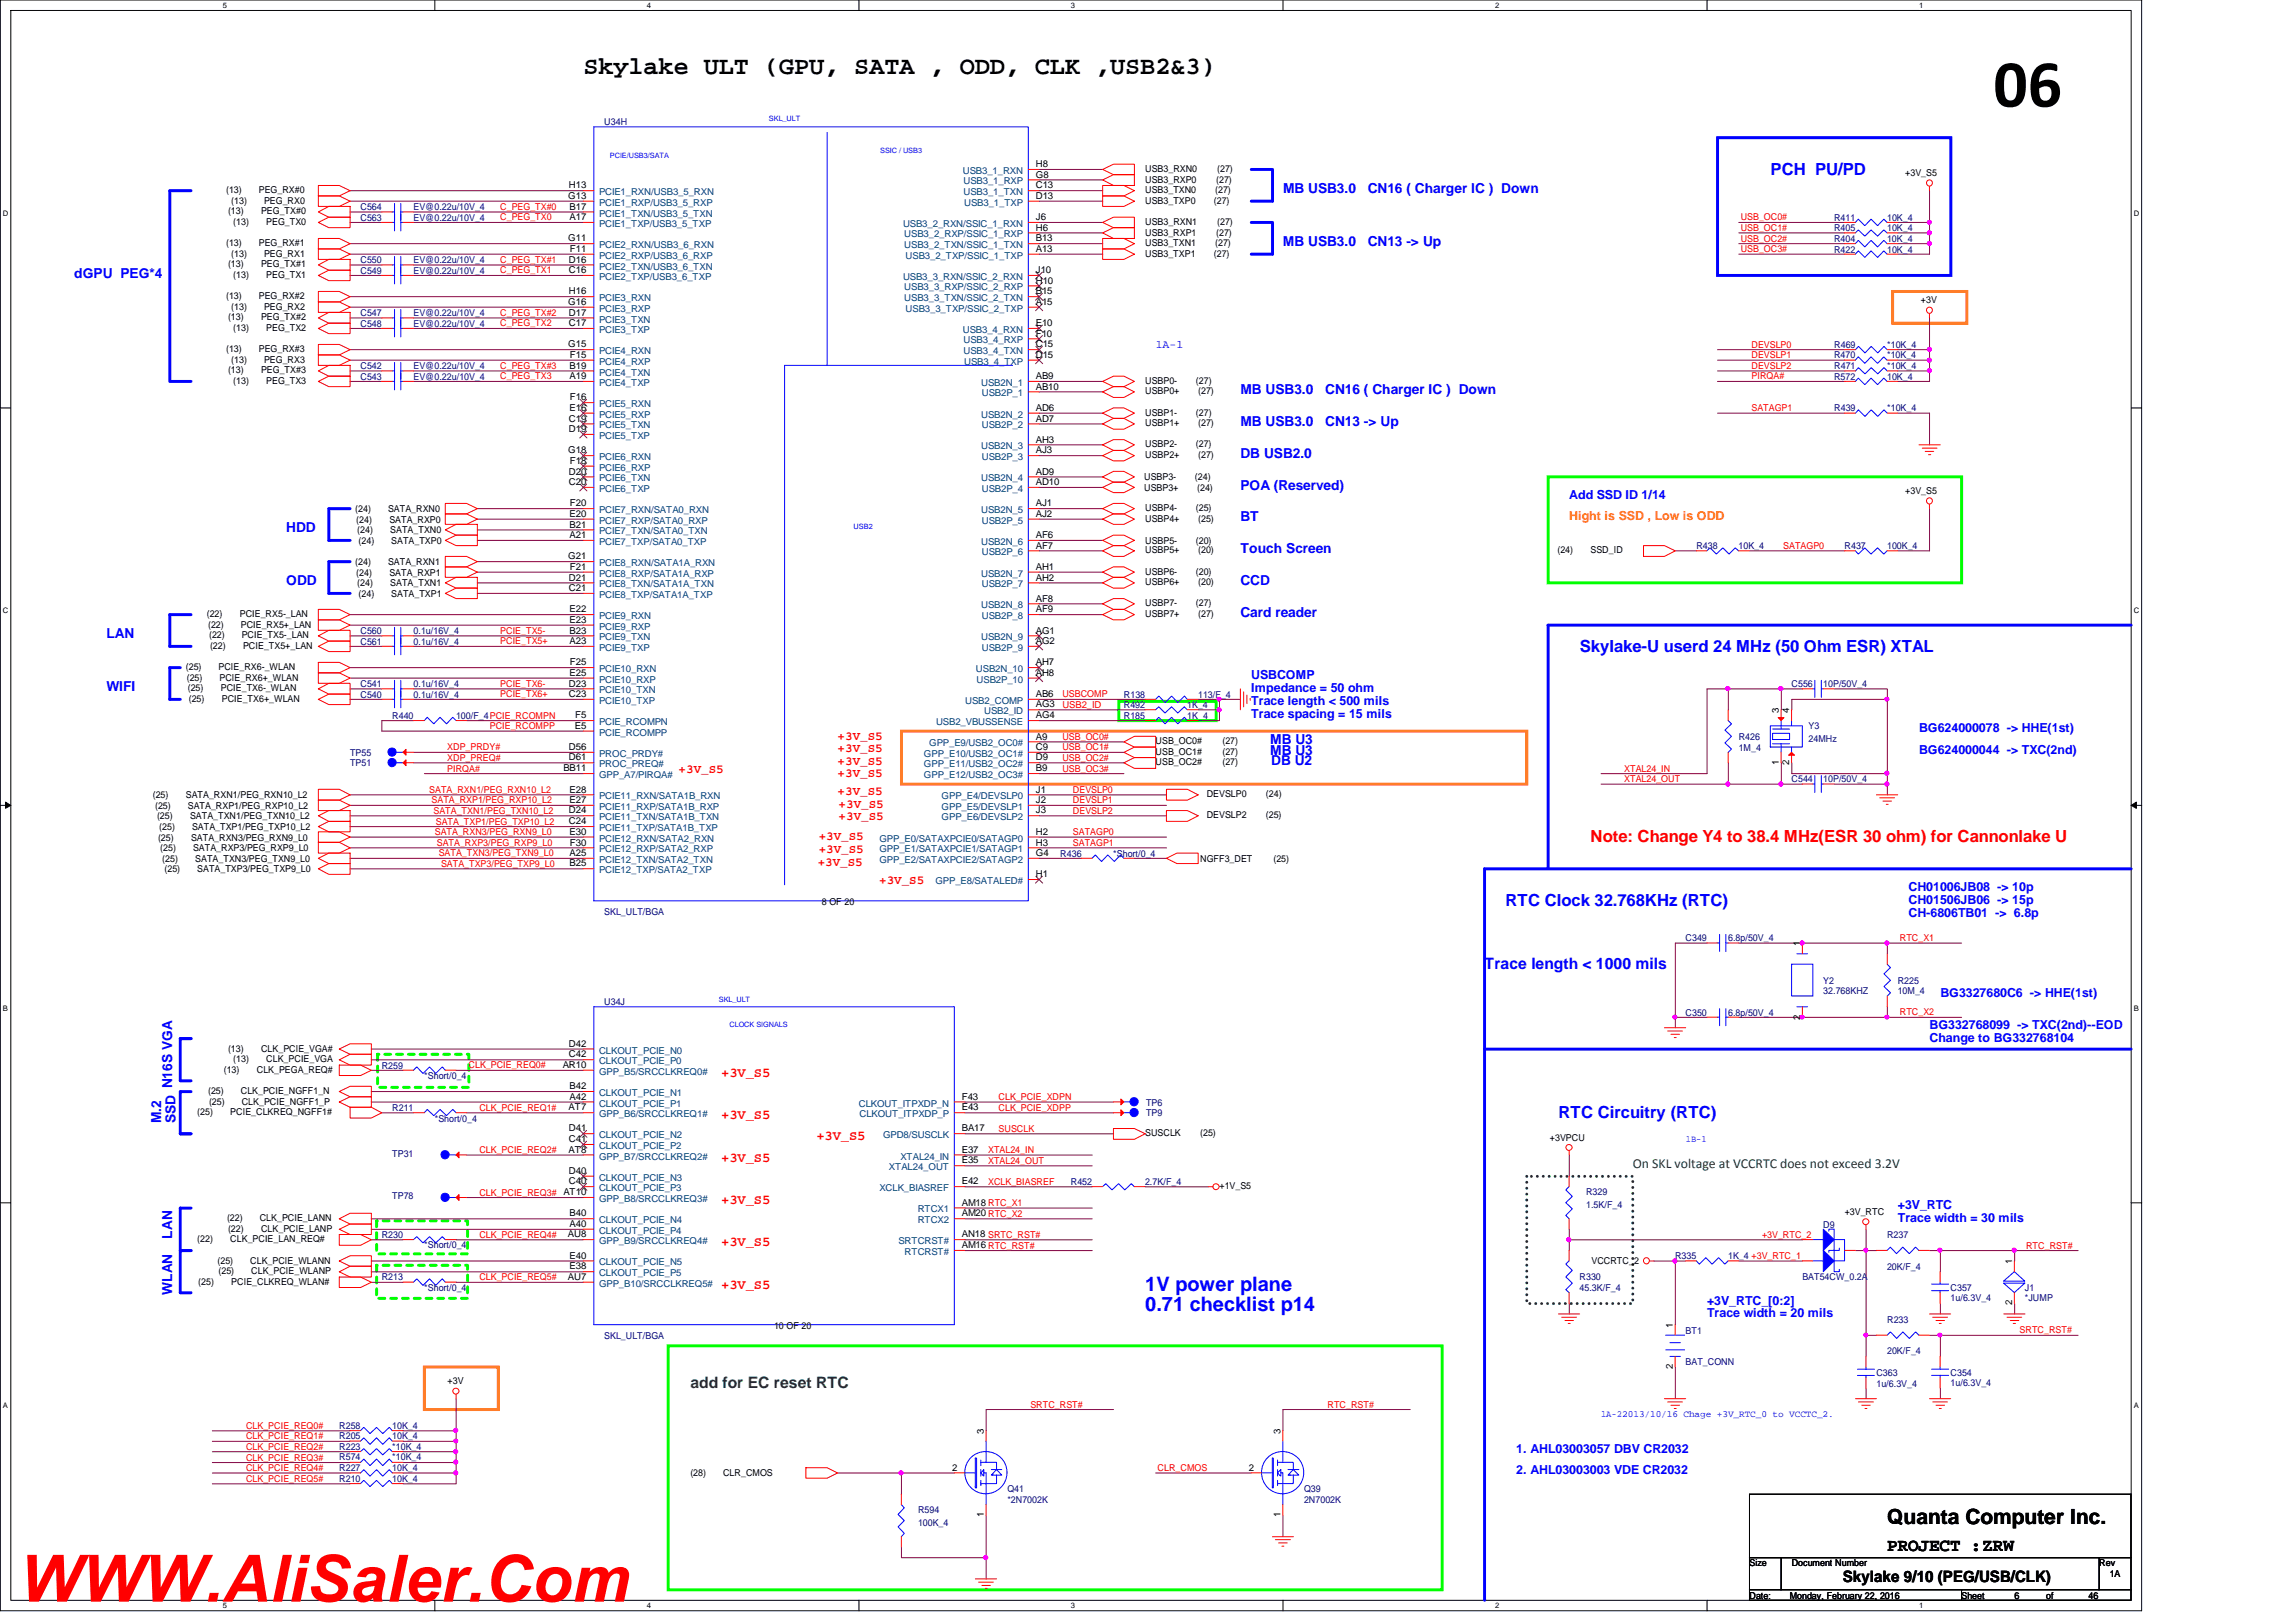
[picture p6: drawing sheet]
<svg xmlns="http://www.w3.org/2000/svg" width="297mm" height="210mm" viewBox="0 0 297 210" stroke-linecap="round" stroke-linejoin="round" font-family="sans-serif">
<defs><g id="words">
<text font-size="8.8" x="257.9" y="13.8">06</text>
<text font-size="8.5" fill="#f00" x="2.5" y="207.3">WWW.AliSaler.Com</text>
<text font-size="3.3" x="75.5" y="9.6">Skylake ULT (GPU, SATA , ODD, CLK ,USB2&amp;3)</text>
<text font-size="2.7" x="244.2" y="197.3">Quanta Computer Inc.</text>
<g font-size="2.6" fill="#00f">
<text x="148.2" y="167">1V power plane</text>
<text x="148.2" y="169.7">0.71 checklist p14</text>
</g>
<text font-size="2.3" x="244.2" y="200.8">PROJECT :ZRW</text>
<g font-size="2.2" fill="#00f">
<text x="229.1" y="22.6">PCH PU/PD</text>
<text x="204.4" y="84.3">Skylake-U userd 24 MHz (50 Ohm ESR) XTAL</text>
<text x="194.8" y="117.2">RTC Clock 32.768KHz (RTC)</text>
<text x="201.6" y="144.7">RTC Circuitry (RTC)</text>
</g>
<text font-size="2.2" fill="#f00" x="205.8" y="109">Note: Change Y4 to 38.4 MHz(ESR 30 ohm) for Cannonlake U</text>
<text font-size="2" fill="#00f" x="192.1" y="125.3">Trace length &lt; 1000 mils</text>
<text font-size="2" fill="#008000" x="89.3" y="179.7">add for EC reset RTC</text>
<text font-size="2" x="238.4" y="204.8">Skylake 9/10 (PEG/USB/CLK)</text>
<g font-size="1.8" fill="#00f">
<text x="166" y="24.9">MB USB3.0</text>
<text x="177" y="24.9">CN16 ( Charger IC ) Down</text>
<text x="9.6" y="35.9">dGPU PEG*4</text>
<text x="166" y="31.8">MB USB3.0</text>
<text x="177" y="31.8">CN13 -&gt; Up</text>
<text x="160.5" y="51">MB USB3.0</text>
<text x="171.4" y="51">CN16 ( Charger IC ) Down</text>
<text x="160.5" y="55.1">MB USB3.0</text>
<text x="160.5" y="59.2">DB USB2.0</text>
<text x="171.4" y="55.1">CN13 -&gt; Up</text>
<text x="160.5" y="63.4">POA (Reserved)</text>
<text x="37" y="68.8">HDD</text>
<text x="160.5" y="67.5">BT</text>
<text x="160.5" y="71.6">Touch Screen</text>
<text x="37" y="75.7">ODD</text>
<text x="160.5" y="75.7">CCD</text>
<text x="13.8" y="82.5">LAN</text>
<text x="160.5" y="79.8">Card reader</text>
<text x="13.8" y="89.4">WIFI</text>
<text x="164.3" y="96.3">MB U3</text>
<text x="164.3" y="97.7">MB U3</text>
<text x="164.5" y="99">DB U2</text>
<text x="20.9" y="145.4" transform="rotate(-90 20.9 145.4)">M.2</text>
<text x="22.7" y="145.4" transform="rotate(-90 22.7 145.4)">SSD N16S VGA</text>
<text x="22.3" y="160.3" transform="rotate(-90 22.3 160.3)">LAN</text>
<text x="22.3" y="167.6" transform="rotate(-90 22.3 167.6)">WLAN</text>
</g>
<g font-size="1.8" fill="#f00">
<text x="93.3" y="139.4">+3V_S5</text>
<text x="93.3" y="144.8">+3V_S5</text>
<text x="105.6" y="147.6">+3V_S5</text>
<text x="93.3" y="150.3">+3V_S5</text>
<text x="93.3" y="155.8">+3V_S5</text>
<text x="93.3" y="161.3">+3V_S5</text>
<text x="93.3" y="166.8">+3V_S5</text>
</g>
<text font-size="1.8" fill="#008000" x="211.2" y="151.2">On SKL voltage at VCCRTC does not exceed 3.2V</text>
<g font-size="1.6" fill="#00f">
<text x="203" y="64.6">Add SSD ID 1/14</text>
<text x="161.9" y="87.9">USBCOMP</text>
<text x="161.9" y="89.6">Impedance = 50 ohm</text>
<text x="161.9" y="91.2">Trace length &lt; 500 mils</text>
<text x="161.9" y="92.9">Trace spacing = 15 mils</text>
<text x="248.3" y="94.8">BG624000078 -&gt; HHE(1st)</text>
<text x="248.3" y="97.5">BG624000044 -&gt; TXC(2nd)</text>
<text x="246.9" y="118.7">CH-6806TB01 -&gt; 6.8p</text>
<text x="246.9" y="115.4">CH01006JB08 -&gt; 10p</text>
<text x="246.9" y="117">CH01506JB06 -&gt; 15p</text>
<text x="251" y="129.1">BG3327680C6 -&gt; HHE(1st)</text>
<text x="249.6" y="133.2">BG332768099 -&gt; TXC(2nd)--EOD</text>
<text x="249.6" y="134.8">Change to BG332768104</text>
<text x="245.5" y="156.5">+3V_RTC</text>
<text x="245.5" y="158.2">Trace width = 30 mils</text>
<text x="220.8" y="168.8">+3V_RTC_[0:2]</text>
<text x="220.8" y="170.5">Trace width = 20 mils</text>
<text x="196.2" y="188">1. AHL03003057 DBV CR2032</text>
<text x="196.2" y="190.8">2. AHL03003003 VDE CR2032</text>
</g>
<text font-size="1.6" fill="#ff8000" x="203" y="67.4">Hight is SSD , Low is ODD</text>
<g font-size="1.6" fill="#f00">
<text x="108.4" y="95.7">+3V_S5</text>
<text x="87.8" y="100.1">+3V_S5</text>
<text x="108.4" y="99">+3V_S5</text>
<text x="108.4" y="100.5">+3V_S5</text>
<text x="108.4" y="97.4">+3V_S5</text>
<text x="108.4" y="102.8">+3V_S5</text>
<text x="108.5" y="104.6">+3V_S5</text>
<text x="108.5" y="106.1">+3V_S5</text>
<text x="105.8" y="112">+3V_S5</text>
<text x="105.9" y="108.8">+3V_S5</text>
<text x="105.9" y="110.4">+3V_S5</text>
<text x="113.7" y="114.3">+3V_S5</text>
</g>
<text font-size="1.5" fill="#00f" x="149.5" y="45.1">1A-1</text>
<g font-size="1.2" fill="#000080">
<text x="78.2" y="16.2">U34H</text>
<text x="46.6" y="28.6">C563</text>
<text x="46.6" y="27.2">C564</text>
<text x="53.5" y="28.6">EV@0.22u/10V_4</text>
<text x="53.5" y="27.2">EV@0.22u/10V_4</text>
<text x="237.3" y="29.9">R405</text>
<text x="237.3" y="28.6">R411</text>
<text x="244.1" y="29.9">10K_4</text>
<text x="244.1" y="28.6">10K_4</text>
<text x="46.6" y="34">C550</text>
<text x="46.6" y="35.4">C549</text>
<text x="53.5" y="34">EV@0.22u/10V_4</text>
<text x="53.5" y="35.4">EV@0.22u/10V_4</text>
<text x="237.3" y="31.3">R404</text>
<text x="237.3" y="32.7">R422</text>
<text x="244.1" y="31.3">10K_4</text>
<text x="244.1" y="32.7">10K_4</text>
<text x="46.6" y="40.9">C547</text>
<text x="53.5" y="40.9">EV@0.22u/10V_4</text>
<text x="46.6" y="42.3">C548</text>
<text x="46.6" y="47.7">C542</text>
<text x="53.5" y="42.3">EV@0.22u/10V_4</text>
<text x="53.5" y="47.7">EV@0.22u/10V_4</text>
<text x="237.3" y="46.4">R470</text>
<text x="237.3" y="47.7">R471</text>
<text x="237.3" y="45">R469</text>
<text x="244.1" y="46.4">*10K_4</text>
<text x="244.2" y="47.7">*10K_4</text>
<text x="244.2" y="45">*10K_4</text>
<text x="46.6" y="49.1">C543</text>
<text x="53.5" y="49.1">EV@0.22u/10V_4</text>
<text x="237.3" y="49.1">R572</text>
<text x="237.3" y="53.3">R439</text>
<text x="244.1" y="49.1">10K_4</text>
<text x="244.2" y="53.3">*10K_4</text>
<text x="219.5" y="71.1">R438</text>
<text x="224.9" y="71.1">10K_4</text>
<text x="238.6" y="71.1">R437</text>
<text x="244.1" y="71.1">100K_4</text>
<text x="46.6" y="83.4">C561</text>
<text x="46.6" y="82">C560</text>
<text x="53.5" y="83.4">0.1u/16V_4</text>
<text x="53.5" y="82">0.1u/16V_4</text>
<text x="46.6" y="88.9">C541</text>
<text x="53.5" y="88.9">0.1u/16V_4</text>
<text x="231.8" y="88.9">C556</text>
<text x="235.9" y="88.9">10P/50V_4</text>
<text x="46.6" y="90.3">C540</text>
<text x="50.7" y="93">R440</text>
<text x="53.5" y="90.3">0.1u/16V_4</text>
<text x="59" y="93">100/F_4PCIE_RCOMPN</text>
<text x="145.4" y="91.6">R492</text>
<text x="145.4" y="93">R185</text>
<text x="145.4" y="90.3">R138</text>
<text x="153.6" y="91.6">1K_4</text>
<text x="153.6" y="93">1K_4</text>
<text x="155" y="90.3">113/F_4</text>
<text x="224.9" y="95.8">R426</text>
<text x="234" y="94.4">Y3</text>
<text x="45.3" y="97.8">TP55</text>
<text x="45.3" y="99.2">TP51</text>
<text x="224.9" y="97.1">1M_4</text>
<text x="231.8" y="101.2">C544</text>
<text x="234" y="96">24MHz</text>
<text x="235.9" y="101.2">10P/50V_4</text>
<text x="137.2" y="110.9">R436</text>
<text x="144" y="110.9">*Short/0_4</text>
<text x="78.2" y="118.4">SKL_ULT/BGA</text>
<text x="218.1" y="121.8">C349</text>
<text x="223.6" y="121.8">6.8p/50V_4</text>
<text x="78.2" y="130">U34J</text>
<text x="218.1" y="131.4">C350</text>
<text x="223.6" y="131.4">6.8p/50V_4</text>
<text x="235.9" y="127.3">Y2</text>
<text x="235.9" y="128.7">32.768KHZ</text>
<text x="245.5" y="127.3">R225</text>
<text x="245.5" y="128.7">10M_4</text>
<text x="49.4" y="138.3">R259</text>
<text x="50.7" y="143.7">R211</text>
<text x="54.9" y="139.6">*Short/0_4</text>
<text x="148.3" y="143.1">TP6</text>
<text x="50.7" y="149.7">TP31</text>
<text x="56.2" y="145.1">*Short/0_4</text>
<text x="148.3" y="144.4">TP9</text>
<text x="50.8" y="155.1">TP78</text>
<text x="138.5" y="153.4">R452</text>
<text x="148.1" y="153.4">2.7K/F_4</text>
<text x="205.2" y="154.7">R329</text>
<text x="49.4" y="160.2">R230</text>
<text x="54.9" y="161.6">*Short/0_4</text>
<text x="205.2" y="156.4">1.5K/F_4</text>
<text x="235.9" y="158.9">D9</text>
<text x="244.1" y="160.2">R237</text>
<text x="49.4" y="165.7">R213</text>
<text x="54.9" y="167.1">*Short/0_4</text>
<text x="204.4" y="165.7">R330</text>
<text x="204.4" y="167.1">45.3K/F_4</text>
<text x="216.7" y="163">R335</text>
<text x="223.6" y="163">1K_4 +3V_RTC_1</text>
<text x="233.2" y="165.7">BAT54CW_0.2A</text>
<text x="244.1" y="164.3">20K/F_4</text>
<text x="252.4" y="167.1">C357</text>
<text x="262" y="167.1">J1</text>
<text x="78.2" y="173.2">SKL_ULT/BGA</text>
<text x="218.1" y="172.6">BT1</text>
<text x="244.1" y="171.2">R233</text>
<text x="252.4" y="168.4">1u/6.3V_4</text>
<text x="262" y="168.4">*JUMP</text>
<text x="218.1" y="176.7">BAT_CONN</text>
<text x="242.8" y="178">C363</text>
<text x="242.8" y="179.4">1u/6.3V_4</text>
<text x="244.1" y="175.3">20K/F_4</text>
<text x="252.4" y="178">C354</text>
<text x="252.4" y="179.4">1u/6.3V_4</text>
<text x="43.9" y="184.9">R258</text>
<text x="50.7" y="184.9">10K_4</text>
<text x="43.9" y="189">R574</text>
<text x="43.9" y="186.3">R205</text>
<text x="43.9" y="191.7">R210</text>
<text x="43.9" y="187.6">R223</text>
<text x="43.9" y="190.4">R227</text>
<text x="50.7" y="189">*10K_4</text>
<text x="50.7" y="186.3">10K_4</text>
<text x="50.7" y="191.7">10K_4</text>
<text x="50.7" y="187.6">*10K_4</text>
<text x="50.8" y="190.4">10K_4</text>
<text x="118.8" y="195.8">R594</text>
<text x="118.8" y="197.5">100K_4</text>
<text x="130.3" y="193.1">Q41</text>
<text x="130.3" y="194.5">*2N7002K</text>
<text x="168.7" y="193.1">Q39</text>
<text x="168.7" y="194.5">2N7002K</text>
</g>
<g font-size="1.2" fill="#004080">
<text x="124.6" y="22.5">USB3_1_RXN</text>
<text x="124.7" y="23.9">USB3_1_RXP</text>
<text x="77.5" y="29.4">PCIE1_TXP/USB3_5_TXP</text>
<text x="77.5" y="28">PCIE1_TXN/USB3_5_TXN</text>
<text x="77.5" y="26.6">PCIE1_RXP/USB3_5_RXP</text>
<text x="77.5" y="25.3">PCIE1_RXN/USB3_5_RXN</text>
<text x="116.8" y="29.4">USB3_2_RXN/SSIC_1_RXN</text>
<text x="124.7" y="25.3">USB3_1_TXN</text>
<text x="124.7" y="26.6">USB3_1_TXP</text>
<text x="77.5" y="34.9">PCIE2_TXN/USB3_6_TXN</text>
<text x="77.5" y="33.5">PCIE2_RXP/USB3_6_RXP</text>
<text x="77.5" y="32.1">PCIE2_RXN/USB3_6_RXN</text>
<text x="117" y="32.1">USB3_2_TXN/SSIC_1_TXN</text>
<text x="117" y="30.7">USB3_2_RXP/SSIC_1_RXP</text>
<text x="117.2" y="33.5">USB3_2_TXP/SSIC_1_TXP</text>
<text x="77.5" y="41.7">PCIE3_TXN</text>
<text x="77.5" y="40.3">PCIE3_RXP</text>
<text x="77.5" y="39">PCIE3_RXN</text>
<text x="77.5" y="36.2">PCIE2_TXP/USB3_6_TXP</text>
<text x="116.8" y="36.2">USB3_3_RXN/SSIC_2_RXN</text>
<text x="117" y="39">USB3_3_TXN/SSIC_2_TXN</text>
<text x="117" y="37.6">USB3_3_RXP/SSIC_2_RXP</text>
<text x="117.2" y="40.3">USB3_3_TXP/SSIC_2_TXP</text>
<text x="77.5" y="47.2">PCIE4_RXP</text>
<text x="77.5" y="43.1">PCIE3_TXP</text>
<text x="77.5" y="45.8">PCIE4_RXN</text>
<text x="124.6" y="43.1">USB3_4_RXN</text>
<text x="124.7" y="45.8">USB3_4_TXN</text>
<text x="124.7" y="44.4">USB3_4_RXP</text>
<text x="124.7" y="47.2">USB3_4_TXP</text>
<text x="77.5" y="52.7">PCIE5_RXN</text>
<text x="77.5" y="49.9">PCIE4_TXP</text>
<text x="77.5" y="48.6">PCIE4_TXN</text>
<text x="126.9" y="49.9">USB2N_1</text>
<text x="127" y="51.3">USB2P_1</text>
<text x="77.5" y="56.8">PCIE5_TXP</text>
<text x="77.5" y="59.6">PCIE6_RXN</text>
<text x="77.5" y="55.5">PCIE5_TXN</text>
<text x="77.5" y="54.1">PCIE5_RXP</text>
<text x="126.9" y="58.2">USB2N_3</text>
<text x="126.9" y="54.1">USB2N_2</text>
<text x="127" y="59.6">USB2P_3</text>
<text x="127" y="55.5">USB2P_2</text>
<text x="77.5" y="63.7">PCIE6_TXP</text>
<text x="77.5" y="62.3">PCIE6_TXN</text>
<text x="77.5" y="60.9">PCIE6_RXP</text>
<text x="126.9" y="62.3">USB2N_4</text>
<text x="127" y="63.7">USB2P_4</text>
<text x="77.5" y="70.5">PCIE7_TXP/SATA0_TXP</text>
<text x="77.5" y="69.2">PCIE7_TXN/SATA0_TXN</text>
<text x="77.5" y="67.8">PCIE7_RXP/SATA0_RXP</text>
<text x="77.5" y="66.4">PCIE7_RXN/SATA0_RXN</text>
<text x="126.9" y="70.5">USB2N_6</text>
<text x="126.9" y="66.4">USB2N_5</text>
<text x="127" y="71.9">USB2P_6</text>
<text x="127" y="67.8">USB2P_5</text>
<text x="77.5" y="77.4">PCIE8_TXP/SATA1A_TXP</text>
<text x="77.5" y="76">PCIE8_TXN/SATA1A_TXN</text>
<text x="77.5" y="73.3">PCIE8_RXN/SATA1A_RXN</text>
<text x="77.5" y="74.6">PCIE8_RXP/SATA1A_RXP</text>
<text x="126.9" y="74.6">USB2N_7</text>
<text x="127" y="76">USB2P_7</text>
<text x="77.5" y="82.9">PCIE9_TXN</text>
<text x="77.5" y="81.5">PCIE9_RXP</text>
<text x="77.5" y="80.1">PCIE9_RXN</text>
<text x="126.9" y="82.9">USB2N_9</text>
<text x="126.9" y="78.7">USB2N_8</text>
<text x="127" y="80.1">USB2P_8</text>
<text x="77.5" y="89.7">PCIE10_TXN</text>
<text x="77.5" y="87">PCIE10_RXN</text>
<text x="77.5" y="88.3">PCIE10_RXP</text>
<text x="77.5" y="84.2">PCIE9_TXP</text>
<text x="126.3" y="87">USB2N_10</text>
<text x="126.3" y="88.3">USB2P_10</text>
<text x="127" y="84.2">USB2P_9</text>
<text x="77.5" y="95.2">PCIE_RCOMPP</text>
<text x="77.5" y="93.8">PCIE_RCOMPN</text>
<text x="77.5" y="91.1">PCIE10_TXP</text>
<text x="121.1" y="93.8">USB2_VBUSSENSE</text>
<text x="124.9" y="91.1">USB2_COMP</text>
<text x="127.3" y="92.4">USB2_ID</text>
<text x="77.5" y="100.7">GPP_A7/PIRQA#</text>
<text x="77.5" y="99.3">PROC_PREQ#</text>
<text x="77.5" y="97.9">PROC_PRDY#</text>
<text x="119.5" y="100.7">GPP_E12/USB2_OC3#</text>
<text x="119.5" y="99.3">GPP_E11/USB2_OC2#</text>
<text x="119.5" y="97.9">GPP_E10/USB2_OC1#</text>
<text x="120.2" y="96.6">GPP_E9/USB2_OC0#</text>
<text x="77.5" y="107.6">PCIE11_TXP/SATA1B_TXP</text>
<text x="77.5" y="106.2">PCIE11_TXN/SATA1B_TXN</text>
<text x="77.5" y="104.8">PCIE11_RXP/SATA1B_RXP</text>
<text x="77.5" y="103.5">PCIE11_RXN/SATA1B_RXN</text>
<text x="121.8" y="106.2">GPP_E6/DEVSLP2</text>
<text x="121.8" y="104.8">GPP_E5/DEVSLP1</text>
<text x="121.8" y="103.5">GPP_E4/DEVSLP0</text>
<text x="77.5" y="113">PCIE12_TXP/SATA2_TXP</text>
<text x="77.5" y="111.7">PCIE12_TXN/SATA2_TXN</text>
<text x="77.5" y="110.3">PCIE12_RXP/SATA2_RXP</text>
<text x="77.5" y="108.9">PCIE12_RXN/SATA2_RXN</text>
<text x="113.8" y="111.7">GPP_E2/SATAXPCIE2/SATAGP2</text>
<text x="113.8" y="110.3">GPP_E1/SATAXPCIE1/SATAGP1</text>
<text x="113.8" y="108.9">GPP_E0/SATAXPCIE0/SATAGP0</text>
<text x="121" y="114.4">GPP_E8/SATALED#</text>
<text x="77.5" y="137.7">CLKOUT_PCIE_P0</text>
<text x="77.5" y="136.3">CLKOUT_PCIE_N0</text>
<text x="77.5" y="143.2">CLKOUT_PCIE_P1</text>
<text x="77.5" y="139.1">GPP_B5/SRCCLKREQ0#</text>
<text x="77.5" y="141.8">CLKOUT_PCIE_N1</text>
<text x="111.1" y="143.2">CLKOUT_ITPXDP_N</text>
<text x="77.5" y="148.7">CLKOUT_PCIE_P2</text>
<text x="77.5" y="147.3">CLKOUT_PCIE_N2</text>
<text x="77.5" y="144.6">GPP_B6/SRCCLKREQ1#</text>
<text x="111.2" y="144.6">CLKOUT_ITPXDP_P</text>
<text x="114.2" y="147.3">GPD8/SUSCLK</text>
<text x="77.5" y="154.2">CLKOUT_PCIE_P3</text>
<text x="77.5" y="155.6">GPP_B8/SRCCLKREQ3#</text>
<text x="77.5" y="152.8">CLKOUT_PCIE_N3</text>
<text x="77.5" y="150.1">GPP_B7/SRCCLKREQ2#</text>
<text x="113.8" y="154.2">XCLK_BIASREF</text>
<text x="115" y="151.4">XTAL24_OUT</text>
<text x="116.5" y="150.1">XTAL24_IN</text>
<text x="77.5" y="161">GPP_B9/SRCCLKREQ4#</text>
<text x="77.5" y="159.7">CLKOUT_PCIE_P4</text>
<text x="77.5" y="158.3">CLKOUT_PCIE_N4</text>
<text x="116.2" y="161">SRTCRST#</text>
<text x="118.7" y="158.3">RTCX2</text>
<text x="118.7" y="156.9">RTCX1</text>
<text x="77.5" y="166.5">GPP_B10/SRCCLKREQ5#</text>
<text x="77.5" y="165.2">CLKOUT_PCIE_P5</text>
<text x="77.5" y="163.8">CLKOUT_PCIE_N5</text>
<text x="117" y="162.4">RTCRST#</text>
</g>
<g font-size="1.2">
<text x="134" y="21.6">H8</text>
<text x="134" y="23">G8</text>
<text x="148.2" y="23.6">USB3_RXP0</text>
<text x="148.2" y="22.3">USB3_RXN0</text>
<text x="157.3" y="23.6">(27)</text>
<text x="157.5" y="22.3">(27)</text>
<text x="246.5" y="22.8">+3V_S5</text>
<text x="29.2" y="25">(13)</text>
<text x="29.5" y="27.7">(13)</text>
<text x="29.9" y="26.4">(13)</text>
<text x="30.2" y="29.1">(13)</text>
<text x="33.5" y="25">PEG_RX#0</text>
<text x="33.8" y="27.7">PEG_TX#0</text>
<text x="34.2" y="26.4">PEG_RX0</text>
<text x="34.5" y="29.1">PEG_TX0</text>
<text x="73.5" y="25.7">G13</text>
<text x="73.6" y="24.4">H13</text>
<text x="73.7" y="28.5">A17</text>
<text x="73.7" y="27.1">B17</text>
<text x="134" y="25.7">D13</text>
<text x="134" y="28.5">J6</text>
<text x="134" y="24.4">C13</text>
<text x="134" y="29.8">H6</text>
<text x="148.2" y="29.1">USB3_RXN1</text>
<text x="148.2" y="26.4">USB3_TXP0</text>
<text x="148.2" y="25">USB3_TXN0</text>
<text x="157" y="26.4">(27)</text>
<text x="157.2" y="25">(27)</text>
<text x="157.5" y="29.1">(27)</text>
<text x="29.2" y="31.8">(13)</text>
<text x="29.5" y="34.6">(13)</text>
<text x="29.9" y="33.2">(13)</text>
<text x="30.2" y="36">(13)</text>
<text x="33.5" y="31.8">PEG_RX#1</text>
<text x="33.8" y="34.6">PEG_TX#1</text>
<text x="34.2" y="33.2">PEG_RX1</text>
<text x="34.5" y="36">PEG_TX1</text>
<text x="73.5" y="31.2">G11</text>
<text x="73.6" y="35.3">C16</text>
<text x="73.6" y="34">D16</text>
<text x="73.7" y="32.6">F11</text>
<text x="134" y="35.3">J10</text>
<text x="134" y="32.6">A13</text>
<text x="134" y="31.2">B13</text>
<text x="148.2" y="33.2">USB3_TXP1</text>
<text x="148.2" y="31.8">USB3_TXN1</text>
<text x="148.2" y="30.5">USB3_RXP1</text>
<text x="157" y="33.2">(27)</text>
<text x="157.2" y="31.8">(27)</text>
<text x="157.3" y="30.5">(27)</text>
<text x="29.2" y="38.7">(13)</text>
<text x="29.5" y="41.4">(13)</text>
<text x="29.9" y="40.1">(13)</text>
<text x="33.5" y="38.7">PEG_RX#2</text>
<text x="33.8" y="41.4">PEG_TX#2</text>
<text x="34.2" y="40.1">PEG_RX2</text>
<text x="73.5" y="39.5">G16</text>
<text x="73.6" y="40.8">D17</text>
<text x="73.6" y="38.1">H16</text>
<text x="134" y="39.5">A15</text>
<text x="134" y="38.1">B15</text>
<text x="134" y="36.7">H10</text>
<text x="248.5" y="39.2">+3V</text>
<text x="29.2" y="45.5">(13)</text>
<text x="29.9" y="46.9">(13)</text>
<text x="30.2" y="42.8">(13)</text>
<text x="33.5" y="45.5">PEG_RX#3</text>
<text x="34.2" y="46.9">PEG_RX3</text>
<text x="34.5" y="42.8">PEG_TX2</text>
<text x="73.5" y="45">G15</text>
<text x="73.6" y="42.2">C17</text>
<text x="73.7" y="47.7">B19</text>
<text x="73.7" y="46.3">F15</text>
<text x="134" y="46.3">D15</text>
<text x="134" y="42.2">E10</text>
<text x="134" y="45">C15</text>
<text x="134" y="43.6">F10</text>
<text x="29.5" y="48.3">(13)</text>
<text x="30.2" y="49.7">(13)</text>
<text x="33.8" y="48.3">PEG_TX#3</text>
<text x="34.5" y="49.7">PEG_TX3</text>
<text x="73.7" y="53.2">E16</text>
<text x="73.7" y="49.1">A19</text>
<text x="73.7" y="51.8">F16</text>
<text x="134" y="53.2">AD6</text>
<text x="134" y="49.1">AB9</text>
<text x="134" y="50.4">AB10</text>
<text x="148.2" y="51.1">USBP0+</text>
<text x="148.2" y="49.7">USBP0-</text>
<text x="148.2" y="53.8">USBP1-</text>
<text x="154.7" y="49.7">(27)</text>
<text x="154.7" y="53.8">(27)</text>
<text x="155" y="51.1">(27)</text>
<text x="73.5" y="58.7">G18</text>
<text x="73.6" y="55.9">D19</text>
<text x="73.6" y="54.6">C19</text>
<text x="134" y="57.3">AH3</text>
<text x="134" y="58.7">AJ3</text>
<text x="134" y="54.6">AD7</text>
<text x="148.2" y="59.3">USBP2+</text>
<text x="148.2" y="57.9">USBP2-</text>
<text x="148.2" y="55.2">USBP1+</text>
<text x="154.7" y="57.9">(27)</text>
<text x="155" y="59.3">(27)</text>
<text x="155" y="55.2">(27)</text>
<text x="73.6" y="62.8">C20</text>
<text x="73.6" y="61.4">D20</text>
<text x="73.7" y="65.5">F20</text>
<text x="73.7" y="60">F18</text>
<text x="134" y="65.5">AJ1</text>
<text x="134" y="61.4">AD9</text>
<text x="134" y="62.8">AD10</text>
<text x="148" y="62.1">USBP3-</text>
<text x="148" y="63.5">USBP3+</text>
<text x="154.6" y="62.1">(24)</text>
<text x="154.9" y="63.5">(24)</text>
<text x="246.5" y="64">+3V_S5</text>
<text x="46" y="66.3">(24)</text>
<text x="46.1" y="67.6">(24)</text>
<text x="46.2" y="69">(24)</text>
<text x="46.4" y="70.4">(24)</text>
<text x="50.2" y="66.3">SATA_RXN0</text>
<text x="50.4" y="67.6">SATA_RXP0</text>
<text x="50.5" y="69">SATA_TXN0</text>
<text x="50.6" y="70.4">SATA_TXP0</text>
<text x="73.7" y="69.6">A21</text>
<text x="73.7" y="68.3">B21</text>
<text x="73.7" y="66.9">E20</text>
<text x="134" y="69.6">AF6</text>
<text x="134" y="71">AF7</text>
<text x="134" y="66.9">AJ2</text>
<text x="148.2" y="67.5">USBP4+</text>
<text x="148.2" y="66.1">USBP4-</text>
<text x="148.2" y="70.4">USBP5-</text>
<text x="148.2" y="71.6">USBP5+</text>
<text x="154.7" y="66.1">(25)</text>
<text x="154.7" y="70.4">(20)</text>
<text x="155" y="67.5">(25)</text>
<text x="155" y="71.6">(20)</text>
<text x="201.5" y="71.6">(24)</text>
<text x="205.8" y="71.6">SSD_ID</text>
<text x="46" y="73.1">(24)</text>
<text x="46.1" y="74.5">(24)</text>
<text x="46.2" y="75.9">(24)</text>
<text x="46.4" y="77.3">(24)</text>
<text x="50.2" y="73.1">SATA_RXN1</text>
<text x="50.4" y="74.5">SATA_RXP1</text>
<text x="50.5" y="75.9">SATA_TXN1</text>
<text x="50.6" y="77.3">SATA_TXP1</text>
<text x="73.5" y="72.4">G21</text>
<text x="73.6" y="76.5">C21</text>
<text x="73.6" y="75.1">D21</text>
<text x="73.7" y="73.7">F21</text>
<text x="134" y="77.8">AF8</text>
<text x="134" y="73.7">AH1</text>
<text x="134" y="75.1">AH2</text>
<text x="148.2" y="75.7">USBP6+</text>
<text x="148.2" y="74.4">USBP6-</text>
<text x="154.7" y="74.4">(20)</text>
<text x="155" y="75.7">(20)</text>
<text x="26.7" y="79.8">(22)</text>
<text x="26.9" y="81.2">(22)</text>
<text x="27" y="82.6">(22)</text>
<text x="27.2" y="84">(22)</text>
<text x="31" y="79.8">PCIE_RX5-_LAN</text>
<text x="31.2" y="81.2">PCIE_RX5+_LAN</text>
<text x="31.3" y="82.6">PCIE_TX5-_LAN</text>
<text x="31.4" y="84">PCIE_TX5+_LAN</text>
<text x="73.7" y="83.3">A23</text>
<text x="73.7" y="82">B23</text>
<text x="73.7" y="80.6">E23</text>
<text x="73.7" y="79.2">E22</text>
<text x="134" y="82">AG1</text>
<text x="134" y="83.3">AG2</text>
<text x="134" y="79.2">AF9</text>
<text x="148.2" y="79.8">USBP7+</text>
<text x="148.2" y="78.5">USBP7-</text>
<text x="154.7" y="78.5">(27)</text>
<text x="155" y="79.8">(27)</text>
<text x="24" y="86.7">(25)</text>
<text x="24.2" y="88.1">(25)</text>
<text x="24.3" y="89.4">(25)</text>
<text x="28.3" y="86.7">PCIE_RX6-_WLAN</text>
<text x="28.4" y="88.1">PCIE_RX6+_WLAN</text>
<text x="28.6" y="89.4">PCIE_TX6-_WLAN</text>
<text x="73.6" y="88.8">D23</text>
<text x="73.7" y="87.5">E25</text>
<text x="73.7" y="86.1">F25</text>
<text x="134" y="86.1">AH7</text>
<text x="134" y="87.5">AH8</text>
<text x="24.4" y="90.8">(25)</text>
<text x="28.7" y="90.8">PCIE_TX6+_WLAN</text>
<text x="73.6" y="90.2">C23</text>
<text x="74.4" y="94.3">E5</text>
<text x="74.4" y="93">F5</text>
<text x="134" y="91.6">AG3</text>
<text x="134" y="93">AG4</text>
<text x="134" y="90.2">AB6</text>
<text x="134" y="95.7">A9</text>
<text x="230.1" y="92.3" transform="rotate(-90 230.1 92.3)">3</text>
<text x="231.5" y="92.3" transform="rotate(-90 231.5 92.3)">4</text>
<text x="72.9" y="99.8">BB11</text>
<text x="73.6" y="98.4">D61</text>
<text x="73.6" y="97.1">D56</text>
<text x="134" y="99.8">B9</text>
<text x="134" y="98.4">D9</text>
<text x="134" y="97.1">C9</text>
<text x="149.5" y="99.1">USB_OC2#</text>
<text x="149.5" y="97.7">USB_OC1#</text>
<text x="149.5" y="96.3">USB_OC0#</text>
<text x="158.1" y="99.1">(27)</text>
<text x="158.1" y="97.7">(27)</text>
<text x="158.1" y="96.3">(27)</text>
<text x="230.1" y="99" transform="rotate(-90 230.1 99)">1</text>
<text x="231.5" y="99" transform="rotate(-90 231.5 99)">2</text>
<text x="19.8" y="103.3">(25)</text>
<text x="20.1" y="104.7">(25)</text>
<text x="20.3" y="106">(25)</text>
<text x="20.6" y="107.4">(25)</text>
<text x="24" y="103.3">SATA_RXN1/PEG_RXN10_L2</text>
<text x="24.3" y="104.7">SATA_RXP1/PEG_RXP10_L2</text>
<text x="24.6" y="106">SATA_TXN1/PEG_TXN10_L2</text>
<text x="24.8" y="107.4">SATA_TXP1/PEG_TXP10_L2</text>
<text x="73.6" y="106.7">C24</text>
<text x="73.6" y="105.3">D24</text>
<text x="73.7" y="103.9">E27</text>
<text x="73.7" y="102.6">E28</text>
<text x="134" y="105.3">J3</text>
<text x="134" y="103.9">J2</text>
<text x="134" y="102.6">J1</text>
<text x="156.1" y="105.9">DEVSLP2</text>
<text x="156.1" y="103.2">DEVSLP0</text>
<text x="163.8" y="105.9">(25)</text>
<text x="163.8" y="103.2">(24)</text>
<text x="20.4" y="108.8">(25)</text>
<text x="20.7" y="110.1">(25)</text>
<text x="21" y="111.5">(25)</text>
<text x="21.3" y="112.9">(25)</text>
<text x="24.7" y="108.8">SATA_RXN3/PEG_RXN9_L0</text>
<text x="25" y="110.1">SATA_RXP3/PEG_RXP9_L0</text>
<text x="25.3" y="111.5">SATA_TXN3/PEG_TXN9_L0</text>
<text x="25.5" y="112.9">SATA_TXP3/PEG_TXP9_L0</text>
<text x="73.7" y="112.1">B25</text>
<text x="73.7" y="110.8">A25</text>
<text x="73.7" y="108">E30</text>
<text x="73.7" y="109.4">F30</text>
<text x="134" y="113.5">H1</text>
<text x="134" y="110.8">G4</text>
<text x="134" y="109.4">H3</text>
<text x="134" y="108">H2</text>
<text x="155.3" y="111.5">NGFF3_DET</text>
<text x="164.7" y="111.5">(25)</text>
<text x="106.3" y="117.2">8 OF 20</text>
<text x="232.9" y="122.5" transform="rotate(-90 232.9 122.5)">1</text>
<text x="232.9" y="131.9" transform="rotate(-90 232.9 131.9)">2</text>
<text x="29.5" y="136.1">(13)</text>
<text x="30.2" y="137.4">(13)</text>
<text x="33.8" y="136.1">CLK_PCIE_VGA#</text>
<text x="34.5" y="137.4">CLK_PCIE_VGA</text>
<text x="73.6" y="136.8">C42</text>
<text x="73.6" y="135.4">D42</text>
<text x="26.9" y="141.6">(25)</text>
<text x="27" y="142.9">(25)</text>
<text x="29" y="138.8">(13)</text>
<text x="31.2" y="141.6">CLK_PCIE_NGFF1_N</text>
<text x="31.3" y="142.9">CLK_PCIE_NGFF1_P</text>
<text x="33.2" y="138.8">CLK_PEGA_REQ#</text>
<text x="72.8" y="138.2">AR10</text>
<text x="73.6" y="143.7">AT7</text>
<text x="73.7" y="142.3">A42</text>
<text x="73.7" y="141">B42</text>
<text x="124.4" y="143.7">E43</text>
<text x="124.4" y="142.3">F43</text>
<text x="25.5" y="144.3">(25)</text>
<text x="29.8" y="144.3">PCIE_CLKREQ_NGFF1#</text>
<text x="73.6" y="149.2">AT8</text>
<text x="73.6" y="147.8">C41</text>
<text x="73.6" y="146.4">D41</text>
<text x="124.4" y="146.4">BA17</text>
<text x="124.4" y="149.2">E37</text>
<text x="148.2" y="147.1">SUSCLK</text>
<text x="155.3" y="147.1">(25)</text>
<text x="200.5" y="147.6">+3VPCU</text>
<text x="72.9" y="154.7">AT10</text>
<text x="73.6" y="153.3">C40</text>
<text x="73.6" y="151.9">D40</text>
<text x="124.4" y="153.3">E42</text>
<text x="124.4" y="150.6">E35</text>
<text x="157.8" y="153.9">+1V_S5</text>
<text x="25.5" y="160.8">(22)</text>
<text x="29.4" y="158">(22)</text>
<text x="29.5" y="159.4">(22)</text>
<text x="29.8" y="160.8">CLK_PCIE_LAN_REQ#</text>
<text x="33.6" y="158">CLK_PCIE_LANN</text>
<text x="33.8" y="159.4">CLK_PCIE_LANP</text>
<text x="73.5" y="160.1">AU8</text>
<text x="73.7" y="158.8">A40</text>
<text x="73.7" y="157.4">B40</text>
<text x="124.4" y="160.1">AN18 SRTC_RST#</text>
<text x="124.4" y="161.5">AM16 RTC_RST#</text>
<text x="124.4" y="157.4">AM20 RTC_X2</text>
<text x="124.4" y="156">AM18 RTC_X1</text>
<text x="238.7" y="157.2">+3V_RTC</text>
<text x="25.6" y="166.3">(25)</text>
<text x="28.1" y="163.5">(25)</text>
<text x="28.3" y="164.9">(25)</text>
<text x="29.9" y="166.3">PCIE_CLKREQ_WLAN#</text>
<text x="32.4" y="163.5">CLK_PCIE_WLANN</text>
<text x="32.5" y="164.9">CLK_PCIE_WLANP</text>
<text x="73.5" y="165.6">AU7</text>
<text x="73.7" y="164.3">E38</text>
<text x="73.7" y="162.9">E40</text>
<text x="205.9" y="163.5">VCCRTC_2</text>
<text x="260.3" y="163.6" transform="rotate(-90 260.3 163.6)">1</text>
<text x="100.1" y="172">10 OF 20</text>
<text x="216.4" y="171.8" transform="rotate(-90 216.4 171.8)">1</text>
<text x="260.3" y="168.9" transform="rotate(-90 260.3 168.9)">2</text>
<text x="57.9" y="179.1">+3V</text>
<text x="216.4" y="177.2" transform="rotate(-90 216.4 177.2)">2</text>
<text x="127.3" y="185.5" transform="rotate(-90 127.3 185.5)">3</text>
<text x="165.7" y="185.5" transform="rotate(-90 165.7 185.5)">3</text>
<text x="89.3" y="191">(28)</text>
<text x="93.5" y="191">CLR_CMOS</text>
<text x="123.2" y="190.3">2</text>
<text x="161.6" y="190.3">2</text>
<text x="127.3" y="196.4" transform="rotate(-90 127.3 196.4)">1</text>
<text x="165.7" y="196.4" transform="rotate(-90 165.7 196.4)">1</text>
<text x="226.3" y="202.7">Size</text>
<text x="231.8" y="202.7">Document Number</text>
<text x="271.6" y="202.7">Rev</text>
<text x="226.3" y="206.9">Date:</text>
<text x="231.5" y="206.9">Monday, February 22, 2016</text>
<text x="253.8" y="206.9">Sheet</text>
<text x="260.6" y="206.9">6</text>
<text x="264.7" y="206.9">of</text>
<text x="270.2" y="206.9">46</text>
<text x="272.9" y="204.1">1A</text>
</g>
<g font-size="1.2" fill="#f00">
<text x="64.7" y="28.5">C_PEG_TX0</text>
<text x="64.7" y="27.2">C_PEG_TX#0</text>
<text x="225.2" y="29.9">USB_OC1#</text>
<text x="225.2" y="28.5">USB_OC0#</text>
<text x="64.7" y="35.4">C_PEG_TX1</text>
<text x="64.7" y="34">C_PEG_TX#1</text>
<text x="225.2" y="32.6">USB_OC3#</text>
<text x="225.2" y="31.3">USB_OC2#</text>
<text x="64.7" y="40.9">C_PEG_TX#2</text>
<text x="64.7" y="42.2">C_PEG_TX2</text>
<text x="64.7" y="47.8">C_PEG_TX#3</text>
<text x="226.6" y="45">DEVSLP0</text>
<text x="226.6" y="47.8">DEVSLP2</text>
<text x="226.6" y="46.4">DEVSLP1</text>
<text x="64.7" y="49.1">C_PEG_TX3</text>
<text x="226.6" y="53.2">SATAGP1</text>
<text x="226.6" y="49.1">PIRQA#</text>
<text x="230.7" y="71">SATAGP0</text>
<text x="64.7" y="83.4">PCIE_TX5+</text>
<text x="64.7" y="82">PCIE_TX5-</text>
<text x="64.7" y="88.9">PCIE_TX6-</text>
<text x="63.4" y="94.4">PCIE_RCOMPP</text>
<text x="64.7" y="90.3">PCIE_TX6+</text>
<text x="137.4" y="91.6">USB2_ID</text>
<text x="137.5" y="90.3">USBCOMP</text>
<text x="137.5" y="95.8">USB_OC0#</text>
<text x="57.9" y="97.1">XDP_PRDY#</text>
<text x="57.9" y="99.9">PIRQA#</text>
<text x="57.9" y="98.5">XDP_PREQ#</text>
<text x="137.5" y="98.5">USB_OC2#</text>
<text x="137.5" y="99.9">USB_OC3#</text>
<text x="137.5" y="97.1">USB_OC1#</text>
<text x="210.1" y="99.9">XTAL24_IN</text>
<text x="210.1" y="101.2">XTAL24_OUT</text>
<text x="55.5" y="102.6">SATA_RXN1/PEG_RXN10_L2</text>
<text x="55.8" y="104">SATA_RXP1/PEG_RXP10_L2</text>
<text x="56.1" y="105.3">SATA_TXN1/PEG_TXN10_L2</text>
<text x="56.4" y="106.7">SATA_TXP1/PEG_TXP10_L2</text>
<text x="138.8" y="102.6">DEVSLP0</text>
<text x="138.8" y="105.3">DEVSLP2</text>
<text x="138.8" y="104">DEVSLP1</text>
<text x="56.3" y="108.1">SATA_RXN3/PEG_RXN9_L0</text>
<text x="56.5" y="109.5">SATA_RXP3/PEG_RXP9_L0</text>
<text x="56.8" y="110.8">SATA_TXN3/PEG_TXN9_L0</text>
<text x="57.1" y="112.2">SATA_TXP3/PEG_TXP9_L0</text>
<text x="138.8" y="109.5">SATAGP1</text>
<text x="138.8" y="108.1">SATAGP0</text>
<text x="245.8" y="121.8">RTC_X1</text>
<text x="245.8" y="131.4">RTC_X2</text>
<text x="60.6" y="138.3">CLK_PCIE_REQ0#</text>
<text x="62" y="143.8">CLK_PCIE_REQ1#</text>
<text x="129.2" y="143.8">CLK_PCIE_XDPP</text>
<text x="129.2" y="142.4">CLK_PCIE_XDPN</text>
<text x="62" y="149.2">CLK_PCIE_REQ2#</text>
<text x="127.8" y="149.2">XTAL24_IN</text>
<text x="129.2" y="146.5">SUSCLK</text>
<text x="62" y="154.7">CLK_PCIE_REQ3#</text>
<text x="127.8" y="153.3">XCLK_BIASREF</text>
<text x="127.8" y="150.6">XTAL24_OUT</text>
<text x="62" y="160.2">CLK_PCIE_REQ4#</text>
<text x="228" y="160.2">+3V_RTC_2</text>
<text x="262.1" y="161.6">RTC_RST#</text>
<text x="62" y="165.7">CLK_PCIE_REQ5#</text>
<text x="261.3" y="172.5">SRTC_RST#</text>
<text x="31.8" y="184.9">CLK_PCIE_REQ0#</text>
<text x="133.3" y="182.2">SRTC_RST#</text>
<text x="171.7" y="182.2">RTC_RST#</text>
<text x="31.8" y="190.4">CLK_PCIE_REQ4#</text>
<text x="31.8" y="191.8">CLK_PCIE_REQ5#</text>
<text x="31.8" y="187.6">CLK_PCIE_REQ2#</text>
<text x="31.8" y="189">CLK_PCIE_REQ3#</text>
<text x="31.8" y="186.3">CLK_PCIE_REQ1#</text>
<text x="149.8" y="190.4">CLR_CMOS</text>
</g>
<g font-size="1.2" fill="#00f">
<text x="218.1" y="147.7">1B-1</text>
<text x="207.1" y="183.4">1A-22013/10/16 Chage +3V_RTC_0 to VCCTC_2.</text>
</g>
<g font-size="1">
<text x="28.8" y="1">5</text>
<text x="83.7" y="1">4</text>
<text x="138.6" y="1">3</text>
<text x="193.4" y="1">2</text>
<text x="248.3" y="1">1</text>
<text x=".4" y="27.9">D</text>
<text x="276.1" y="27.9">D</text>
<text x=".4" y="79.4">C</text>
<text x="276.1" y="79.4">C</text>
<text x=".4" y="130.8">B</text>
<text x="276.1" y="130.8">B</text>
<text x=".4" y="182.2">A</text>
<text x="276.1" y="182.2">A</text>
<text x="28.8" y="208.1">5</text>
<text x="83.7" y="208.1">4</text>
<text x="138.6" y="208.1">3</text>
<text x="193.4" y="208.1">2</text>
<text x="248.3" y="208.1">1</text>
</g>
<g font-size=".9" fill="#00f">
<text x="99.5" y="15.7">SKL_ULT</text>
<text x="78.9" y="20.4">PCIE/USB3/SATA</text>
<text x="113.9" y="19.8">SSIC / USB3</text>
<text x="110.4" y="68.4">USB2</text>
<text x="93" y="129.6">SKL_ULT</text>
<text x="94.4" y="132.9">CLOCK SIGNALS</text>
</g>
</g></defs>
<path d="M0 0h277.1v208.4h-277.1zM1.4 1.4h274.3v205.7h-274.3z" fill="none" stroke="#000" stroke-width=".13"/>
<g fill="#fff">
<path d="M28.8 .1h.6v1.1h-.6z"/>
<path d="M28.8 207.2h.6v1.1h-.6z"/>
</g>
<path d="M56.3 0v1.4M56.3 207.1v1.3" fill="none" stroke="#000" stroke-width=".13"/>
<g fill="#fff">
<path d="M83.7 .1h.5v1.1h-.5z"/>
<path d="M83.7 207.2h.5v1.1h-.5z"/>
</g>
<path d="M111.1 0v1.4M111.1 207.1v1.3" fill="none" stroke="#000" stroke-width=".13"/>
<g fill="#fff">
<path d="M138.6 .1h.5v1.1h-.5z"/>
<path d="M138.6 207.2h.5v1.1h-.5z"/>
</g>
<path d="M166 0v1.4M166 207.1v1.3" fill="none" stroke="#000" stroke-width=".13"/>
<g fill="#fff">
<path d="M193.4 .1h.6v1.1h-.6z"/>
<path d="M193.4 207.2h.6v1.1h-.6z"/>
</g>
<path d="M220.8 0v1.4M220.8 207.1v1.3" fill="none" stroke="#000" stroke-width=".13"/>
<g fill="#fff">
<path d="M248.3 .1h.5v1.1h-.5z"/>
<path d="M248.3 207.2h.5v1.1h-.5z"/>
<path d="M.4 27.1h.7v1.1h-.7z"/>
<path d="M276.1 27.1h.7v1.1h-.7z"/>
<path d="M.4 78.5h.7v1.1h-.7z"/>
<path d="M276.1 78.5h.7v1.1h-.7z"/>
</g>
<path d="M0 52.8h1.4M275.7 52.8h1.4" fill="none" stroke="#000" stroke-width=".13"/>
<g fill="#fff">
<path d="M.4 129.9h.6v1.1h-.6z"/>
<path d="M276.1 129.9h.6v1.1h-.6z"/>
</g>
<path d="M0 104.2h1.4M.7 103.8l.7 .4-.7 .4zM275.7 104.2h1.4M275.7 104.2l.7-.4v.8z" fill="none" stroke="#000" stroke-width=".13"/>
<path d="M.7 103.8l.7 .4-.7 .4zM275.7 104.2l.7-.4v.8z" fill="#000"/>
<g fill="#fff">
<path d="M.4 181.4h.6v1.1h-.6z"/>
<path d="M276.1 181.4h.6v1.1h-.6z"/>
</g>
<path d="M0 155.7h1.4M275.7 155.7h1.4" fill="none" stroke="#000" stroke-width=".13"/>
<g fill="none" stroke="#00f" stroke-width=".38">
<path d="M222.2 17.8h30.2v17.8h-30.2zM24.7 24.7h-2.7v24.7h2.7M161.9 21.9h2.7v4.1h-2.7M161.9 28.8h2.7v4.1h-2.7M24.7 79.5h-2.7v4.2h2.7M45.3 65.8h-2.8v4.1h2.8M45.3 72.7h-2.8v4.1h2.8M23.3 86.4h-1.3v4.1h1.3M275.7 80.9h-75.4v31.5M275.7 112.4h-83.6v94.7M24.7 134.4h-1.4v5.5h1.4M192.1 135.8h83.6"/>
<path d="M24.7 156.3h-1.4v5.5M24.7 141.3h-1.4v5.4h1.4M23.3 161.8v5.5h1.4M23.3 161.8h1.4"/>
</g>
<path d="M197.5 152.2h13.7v16.5h-13.7z" fill="none" stroke="#008000" stroke-width=".38" stroke-dasharray="0 .8"/>
<path d="M244.9 37.7h9.6v4.1h-9.6zM116.6 94.6h80.9v6.9h-80.9zM54.9 176.9h9.6v5.5h-9.6z" fill="none" stroke="#ff8000" stroke-width=".38"/>
<path d="M200.3 61.7h53.5v13.7h-53.5zM144.7 90.8h12.6v2.5h-12.6zM86.4 174.2h100.2v31.5h-100.2z" fill="none" stroke="#0f0" stroke-width=".38"/>
<path d="M48.8 136.4h11.9v4.3h-11.9zM48.7 158h11.8v4.3h-11.8zM48.7 163.7h11.8v4.3h-11.8z" fill="none" stroke="#0f0" stroke-width=".38" stroke-dasharray=".8 .8"/>
<path d="M216.7 122v9.7h4.1" fill="none" stroke="#800040" stroke-width=".13"/>
<circle cx="216.7" cy="131.6" r=".25" fill="#f0f"/>
<circle cx="216.7" cy="131.6" r=".25" fill="none" stroke="#f0f" stroke-width=".13"/>
<path d="M216.7 122h4.1M216.7 131.7v1.3M225 122h8.2M225 131.7h8.2M244.2 130.3v1.4h9.6M253.8 122h-9.6v1.4" fill="none" stroke="#800040" stroke-width=".13"/>
<circle cx="244.1" cy="131.6" r=".25" fill="#f0f"/>
<circle cx="244.1" cy="131.6" r=".25" fill="none" stroke="#f0f" stroke-width=".13"/>
<path d="M233.2 122h11" fill="none" stroke="#800040" stroke-width=".13"/>
<circle cx="244.1" cy="122" r=".26" fill="#f0f"/>
<circle cx="244.1" cy="122" r=".26" fill="none" stroke="#f0f" stroke-width=".13"/>
<circle cx="233.2" cy="122" r=".26" fill="#f0f"/>
<circle cx="233.2" cy="122" r=".26" fill="none" stroke="#f0f" stroke-width=".13"/>
<path d="M233.2 131.7h11" fill="none" stroke="#800040" stroke-width=".13"/>
<circle cx="233.2" cy="131.6" r=".25" fill="#f0f"/>
<circle cx="233.2" cy="131.6" r=".25" fill="none" stroke="#f0f" stroke-width=".13"/>
<path d="M216.7 176.9v4.1M216.7 163.2v8.2M240.1 161.8h1.3" fill="none" stroke="#800040" stroke-width=".13"/>
<circle cx="216.7" cy="163.2" r=".26" fill="#f0f"/>
<circle cx="216.7" cy="163.2" r=".26" fill="none" stroke="#f0f" stroke-width=".13"/>
<path d="M241.4 179.7v1.3M242.8 172.8h-1.4v2.8M249.6 172.8h19.3" fill="none" stroke="#800040" stroke-width=".13"/>
<circle cx="251" cy="172.8" r=".25" fill="#f0f"/>
<circle cx="251" cy="172.8" r=".25" fill="none" stroke="#f0f" stroke-width=".13"/>
<path d="M241.4 161.8h1.4M249.6 161.8h1.4M251 161.8h9.6M251 172.8v2.8M251 179.7v1.3M251 161.8v2.8M251 168.7v1.4" fill="none" stroke="#800040" stroke-width=".13"/>
<circle cx="251" cy="161.8" r=".26" fill="#f0f"/>
<circle cx="251" cy="161.8" r=".26" fill="none" stroke="#f0f" stroke-width=".13"/>
<path d="M268.9 161.8h-8.3v1.4" fill="none" stroke="#800040" stroke-width=".13"/>
<circle cx="260.6" cy="161.8" r=".26" fill="#f0f"/>
<circle cx="260.6" cy="161.8" r=".26" fill="none" stroke="#f0f" stroke-width=".13"/>
<path d="M241.4 159.1v13.7" fill="none" stroke="#800040" stroke-width=".13"/>
<path d="M241.2 172.6h.4v.2v.1l-.2 .1-.2-.1z" fill-rule="evenodd" fill="#f0f"/>
<path d="M241.2 172.6h.4v.2v.1l-.2 .1-.2-.1z" fill="none" stroke="#f0f" stroke-width=".13"/>
<path d="M241.2 161.6l.2-.1 .2 .2v.3l-.2 .1-.2-.1z" fill-rule="evenodd" fill="#f0f"/>
<path d="M241.2 161.6l.2-.1 .2 .2v.3l-.2 .1-.2-.1z" fill="none" stroke="#f0f" stroke-width=".13"/>
<path d="M203 160.4h30.2M214 163.2h2.7M260.6 168.7v1.4" fill="none" stroke="#800040" stroke-width=".13"/>
<circle cx="203" cy="160.4" r=".26" fill="#f0f"/>
<circle cx="203" cy="160.4" r=".26" fill="none" stroke="#f0f" stroke-width=".13"/>
<g fill="none" stroke="#800040" stroke-width=".13">
<path d="M223.6 91.9v-2.7h-2.8v10.9M223.6 98.7v2.8M230.5 98.7v2.8h2.7M231.8 90.5v1.4M231.8 98.7v1.4h12.4M233.2 89.2h-2.7v2.7M59 138.5h16.5M124.8 144h19.3M124.8 146.7h19.3M124.8 142.6h19.3M124.8 150.9h16.5M124.8 153.6h16.5"/>
<path d="M124.8 157.7h16.5M124.8 149.5h16.5M124.8 156.3h16.5M148.2 153.6h8.2M124.8 160.4h16.5M124.8 161.8h16.5M216.7 163.2h1.4M225 163.2h8.2"/>
</g>
<circle cx="244.1" cy="100.1" r=".26" fill="#f0f"/>
<circle cx="244.1" cy="100.1" r=".26" fill="none" stroke="#f0f" stroke-width=".13"/>
<path d="M231.8 90.5h12.4M244.2 100.1v1.4" fill="none" stroke="#800040" stroke-width=".13"/>
<circle cx="244.1" cy="90.5" r=".25" fill="#f0f"/>
<circle cx="244.1" cy="90.5" r=".25" fill="none" stroke="#f0f" stroke-width=".13"/>
<path d="M237.3 89.2h6.9v1.3M237.3 101.5h6.9" fill="none" stroke="#800040" stroke-width=".13"/>
<circle cx="244.1" cy="101.5" r=".26" fill="#f0f"/>
<circle cx="244.1" cy="101.5" r=".26" fill="none" stroke="#f0f" stroke-width=".13"/>
<path d="M223.6 101.5h6.9M244.2 101.5v1.4" fill="none" stroke="#800040" stroke-width=".13"/>
<circle cx="230.4" cy="101.5" r=".26" fill="#f0f"/>
<circle cx="230.4" cy="101.5" r=".26" fill="none" stroke="#f0f" stroke-width=".13"/>
<path d="M223.6 89.2h6.9M244.2 90.5v9.6" fill="none" stroke="#800040" stroke-width=".13"/>
<circle cx="230.4" cy="89.1" r=".26" fill="#f0f"/>
<circle cx="230.4" cy="89.1" r=".26" fill="none" stroke="#f0f" stroke-width=".13"/>
<circle cx="223.6" cy="89.1" r=".26" fill="#f0f"/>
<circle cx="223.6" cy="89.1" r=".26" fill="none" stroke="#f0f" stroke-width=".13"/>
<path d="M207.1 101.5h16.5" fill="none" stroke="#800040" stroke-width=".13"/>
<circle cx="223.6" cy="101.5" r=".26" fill="#f0f"/>
<circle cx="223.6" cy="101.5" r=".26" fill="none" stroke="#f0f" stroke-width=".13"/>
<path d="M45.3 24.7h30.2M207.1 100.1h13.7M27.5 186.5h17.8M27.5 187.9h17.8M27.5 185.2h17.8M52.2 185.2h6.8v1.3h-6.8" fill="none" stroke="#800040" stroke-width=".13"/>
<circle cx="59" cy="186.5" r=".25" fill="#f0f"/>
<circle cx="59" cy="186.5" r=".25" fill="none" stroke="#f0f" stroke-width=".13"/>
<path d="M52.2 187.9h6.8" fill="none" stroke="#800040" stroke-width=".13"/>
<circle cx="59" cy="187.9" r=".26" fill="#f0f"/>
<circle cx="59" cy="187.9" r=".26" fill="none" stroke="#f0f" stroke-width=".13"/>
<path d="M59 186.5v2.8M59 181v4.2" fill="none" stroke="#800040" stroke-width=".13"/>
<circle cx="59" cy="185.1" r=".26" fill="#f0f"/>
<circle cx="59" cy="185.1" r=".26" fill="none" stroke="#f0f" stroke-width=".13"/>
<path d="M27.5 189.3h17.8M52.2 189.3h6.8" fill="none" stroke="#800040" stroke-width=".13"/>
<circle cx="59" cy="189.2" r=".26" fill="#f0f"/>
<circle cx="59" cy="189.2" r=".26" fill="none" stroke="#f0f" stroke-width=".13"/>
<path d="M45.3 31.5h30.2M45.3 38.4h30.2M45.3 26h30.2M45.3 32.9h30.2M45.3 39.8h30.2M45.3 45.3h30.2M45.3 46.6h30.2M45.3 48h4.1M27.5 190.6h17.8M52.2 190.6h6.8" fill="none" stroke="#800040" stroke-width=".13"/>
<circle cx="59" cy="190.6" r=".26" fill="#f0f"/>
<circle cx="59" cy="190.6" r=".26" fill="none" stroke="#f0f" stroke-width=".13"/>
<g fill="none" stroke="#800040" stroke-width=".13">
<path d="M45.3 27.4h4.1M45.3 34.3h4.1M45.3 28.8h4.1M45.3 35.6h4.1M53.5 35.6h22M53.5 28.8h22M53.5 34.3h22M53.5 27.4h22M45.3 41.1h4.1M45.3 42.5h4.1M45.3 49.4h4.1M53.5 42.5h22"/>
<path d="M53.5 49.4h22M53.5 48h22M53.5 41.1h22M134.4 53.5h8.3M134.4 54.9h8.3M134.4 90.5h13.8M134.4 98.7h11M134.4 96h11M134.4 97.4h11M155 90.5h2.8M134.4 100.1h11M27.5 192h17.8"/>
<path d="M59 189.3v2.7h-6.8"/>
</g>
<circle cx="157.7" cy="90.5" r=".25" fill="#f0f"/>
<circle cx="157.7" cy="90.5" r=".25" fill="none" stroke="#f0f" stroke-width=".13"/>
<path d="M134.4 21.9h8.3M134.4 24.7h8.3M134.4 26h8.3M134.4 23.3h8.3M245.5 28.8h4.1M245.5 30.1h4.1M134.4 50.7h8.3M134.4 49.4h8.3M134.4 91.9h13.8" fill="none" stroke="#800040" stroke-width=".13"/>
<circle cx="249.6" cy="30.1" r=".26" fill="#f0f"/>
<circle cx="249.6" cy="30.1" r=".26" fill="none" stroke="#f0f" stroke-width=".13"/>
<path d="M245.5 31.5h4.1" fill="none" stroke="#800040" stroke-width=".13"/>
<circle cx="249.6" cy="31.5" r=".26" fill="#f0f"/>
<circle cx="249.6" cy="31.5" r=".26" fill="none" stroke="#f0f" stroke-width=".13"/>
<path d="M249.6 24.7v8.2h-4.1" fill="none" stroke="#800040" stroke-width=".13"/>
<circle cx="249.6" cy="28.8" r=".25" fill="#f0f"/>
<circle cx="249.6" cy="28.8" r=".25" fill="none" stroke="#f0f" stroke-width=".13"/>
<g fill="none" stroke="#800040" stroke-width=".13">
<path d="M134.4 28.8h8.3M134.4 31.5h8.3M134.4 32.9h8.3M134.4 30.1h8.3M225 31.5h13.7M225 32.9h13.7M225 28.8h13.7M225 30.1h13.7M53.5 93.3h-4.1v1.3h26.1M53.5 98.7h22M60.4 93.3h15.1M155 91.9h2.8"/>
<path d="M54.9 100.1h20.6M134.4 109.7h16.5M134.4 102.9h16.5M134.4 108.3h16.5M134.4 104.2h16.5M134.4 105.6h16.5M48 138.5h4.1M48 135.8h27.5M48 137.2h27.5M48 157.7h27.5M48 159.1h27.5M60.4 155h15.1"/>
<path d="M60.4 149.5h15.1M203 159.1v2.7M48 165.9h4.1M48 160.4h4.1M48 163.2h27.5M48 164.6h27.5M59 165.9h16.5M59 160.4h16.5M203 168.7v1.3"/>
</g>
<circle cx="157.7" cy="91.9" r=".26" fill="#f0f"/>
<circle cx="157.7" cy="91.9" r=".26" fill="none" stroke="#f0f" stroke-width=".13"/>
<path d="M222.2 48h16.5M222.2 45.3h16.5M222.2 49.4h16.5M222.2 46.6h16.5M245.5 48h4.1v1.4h-4.1M245.5 45.3h4.1v1.3M160.5 90.5h-2.7v1.4M203 149.5v2.7" fill="none" stroke="#800040" stroke-width=".13"/>
<circle cx="249.6" cy="45.2" r=".26" fill="#f0f"/>
<circle cx="249.6" cy="45.2" r=".26" fill="none" stroke="#f0f" stroke-width=".13"/>
<path d="M245.5 46.6h4.1v1.4" fill="none" stroke="#800040" stroke-width=".13"/>
<circle cx="249.6" cy="48" r=".26" fill="#f0f"/>
<circle cx="249.6" cy="48" r=".26" fill="none" stroke="#f0f" stroke-width=".13"/>
<circle cx="249.6" cy="46.6" r=".26" fill="#f0f"/>
<circle cx="249.6" cy="46.6" r=".26" fill="none" stroke="#f0f" stroke-width=".13"/>
<path d="M222.2 53.5h16.5M245.5 53.5h4.1v4.1M249.6 41.1v4.2M216.7 71.3h2.8M226.3 71.3h12.4M249.6 65.8v5.5h-4.1M134.4 93.3h13.8M157.8 91.9v1.4h-2.8M127.6 196.1v5.5" fill="none" stroke="#800040" stroke-width=".13"/>
<circle cx="127.5" cy="201.6" r=".26" fill="#f0f"/>
<circle cx="127.5" cy="201.6" r=".26" fill="none" stroke="#f0f" stroke-width=".13"/>
<path d="M108.4 190.6h8.2M123.5 190.6h-6.9v2.8M144.1 182.4h-16.5v2.8M149.5 190.6h12.4M166 196.1v2.8M182.4 182.4h-16.4v2.8" fill="none" stroke="#800040" stroke-width=".13"/>
<circle cx="116.6" cy="190.6" r=".26" fill="#f0f"/>
<circle cx="116.6" cy="190.6" r=".26" fill="none" stroke="#f0f" stroke-width=".13"/>
<g fill="none" stroke="#800040" stroke-width=".13">
<path d="M134.4 57.6h8.3M134.4 59h8.3M45.3 79.5h30.2M61.8 69.9h13.7M61.8 68.6h13.7M61.8 65.8h13.7M61.8 67.2h13.7M61.8 72.7h13.7M61.8 74h13.7M61.8 75.4h13.7M61.8 76.8h13.7M134.4 78.1h8.3"/>
<path d="M134.4 79.5h8.3M134.4 65.8h8.3M134.4 67.2h8.3M134.4 61.7h8.3M134.4 63.1h8.3M134.4 74h8.3M134.4 75.4h8.3M134.4 69.9h8.3M134.4 71.3h8.3M45.3 86.4h30.2M45.3 87.8h30.2M45.3 89.2h4.1"/>
<path d="M45.3 90.5h4.1M45.3 80.9h30.2M45.3 82.3h4.1M45.3 83.6h4.1M53.5 90.5h22M53.5 83.6h22M53.5 89.2h22M53.5 82.3h22M53.5 97.4h22M45.3 105.6h30.2M45.3 107h30.2M45.3 104.2h30.2"/>
<path d="M45.3 102.9h30.2M45.3 108.3h30.2M45.3 109.7h30.2M45.3 112.4h30.2M45.3 111.1h30.2M134.4 111.1h5.5M146.8 111.1h4.1M48 142.6h27.5M48 141.3h27.5M49.4 144h4.1M60.4 144h15.1M116.6 200.2v1.4h11v2.7"/>
</g>
<g fill="none" stroke="#f00" stroke-width=".13">
<path d="M41.2 34.3l1.3-.7h2.8v1.4h-2.8zM41.2 35.6l1.3-.6h2.8v1.3h-2.8zM41.2 30.9h2.7l1.4 .6-1.4 .7h-2.7zM41.2 32.2h2.7l1.4 .7-1.4 .7h-2.7zM41.2 37.7h2.7l1.4 .7-1.4 .7h-2.7zM41.2 39.1h2.7l1.4 .6-1.4 .7h-2.7zM41.2 27.4l1.3-.7h2.8v1.4h-2.8zM41.2 28.8l1.3-.7h2.8v1.4h-2.8zM41.2 24h2.7l1.4 .7-1.4 .7h-2.7zM41.2 25.4h2.7l1.4 .6-1.4 .7h-2.7zM142.7 32.2h2.7l1.4 .7-1.4 .7h-2.7zM142.7 28.8l1.3-.7h2.8v1.4h-2.8z"/>
<path d="M142.7 30.1l1.3-.6h2.8v1.4h-2.8zM142.7 30.9h2.7l1.4 .6-1.4 .7h-2.7zM142.7 25.4h2.7l1.4 .6-1.4 .7h-2.7zM142.7 23.3l1.3-.7h2.8v1.4h-2.8zM142.7 24h2.7l1.4 .7-1.4 .7h-2.7zM142.7 21.9l1.4-.6h2.7v1.3h-2.7zM249.6 24.1v.6M41.2 41.1l1.3-.7h2.8v1.4h-2.8zM41.2 42.5l1.3-.7h2.8v1.4h-2.8zM41.2 45.9h2.7l1.4 .7-1.4 .7h-2.7zM41.2 48l1.3-.7h2.8v1.4h-2.8zM41.2 49.4l1.3-.7h2.8v1.3h-2.8z"/>
<path d="M41.2 44.6h2.7l1.4 .7-1.4 .6h-2.7zM142.7 59l1.3-.7h1.4l1.4 .7-1.4 .6h-1.4zM142.7 57.6l1.3-.7h1.4l1.4 .7-1.4 .7h-1.4zM142.7 50.7l1.4-.7h1.3l1.4 .7-1.4 .7h-1.3zM142.7 54.9l1.4-.8h1.3l1.4 .8-1.4 .6h-1.3zM142.7 49.4l1.4-.7h1.3l1.4 .7-1.4 .6h-1.3zM142.7 53.5l1.4-.7h1.3l1.4 .7-1.4 .6h-1.3zM248.3 57.6h2.7M248.7 58h1.9M249.1 58.4h1.1M249.5 58.8h.3M249.6 40.6v.5"/>
<path d="M41.2 78.9h2.7l1.4 .6-1.4 .7h-2.7zM57.6 72h2.8l1.4 .7-1.4 .7h-2.8zM57.6 75.4l1.4-.7h2.8v1.4h-2.8zM57.6 73.4h2.8l1.4 .6-1.4 .7h-2.8zM57.6 66.5h2.8l1.4 .7-1.4 .7h-2.8zM57.6 76.8l1.4-.7h2.8v1.4h-2.8zM57.6 69.9l1.4-.6h2.8v1.3h-2.8zM57.6 65.1h2.8l1.4 .7-1.4 .7h-2.8zM57.6 68.6l1.4-.7h2.8v1.4h-2.8zM142.6 79.5l1.4-.6h1.4l1.4 .6-1.4 .7h-1.4zM142.6 78.1l1.4-.6h1.4l1.4 .6-1.4 .8h-1.4zM142.7 75.4l1.3-.7h1.4l1.4 .7-1.4 .7h-1.4z"/>
<path d="M142.7 67.2l1.3-.7h1.4l1.4 .7-1.4 .7h-1.4zM142.7 74l1.3-.6h1.4l1.4 .6-1.4 .7h-1.4zM142.7 61.7l1.3-.7h1.4l1.4 .7-1.4 .7h-1.4zM142.7 65.8l1.3-.7h1.4l1.4 .7-1.4 .7h-1.4zM142.7 69.9l1.3-.6h1.4l1.4 .6-1.4 .7h-1.4zM142.7 63.1l1.3-.7h1.4l1.4 .7-1.4 .7h-1.4zM142.7 71.3l1.3-.7h1.4l1.4 .7-1.4 .7h-1.4zM212.6 70.6h2.7l1.4 .7-1.4 .7h-2.7zM249.6 65.3v.5M41.2 85.7h2.7l1.4 .7-1.4 .7h-2.7zM41.2 89.1l1.3-.7h2.8v1.4h-2.8zM41.2 90.5l1.3-.7h2.8v1.4h-2.8z"/>
<path d="M41.2 83.6l1.3-.6h2.8v1.3h-2.8zM41.2 87.1h2.7l1.4 .7-1.4 .6h-2.7zM41.2 82.3l1.3-.7h2.8v1.4h-2.8zM41.2 80.2h2.7l1.4 .7-1.4 .7h-2.7zM145.4 98.7l1.4-.7h2.7v1.4h-2.7zM145.4 97.4l1.4-.7h2.7v1.3h-2.7zM145.4 96l1.4-.7h2.7v1.4h-2.7zM160.5 89.1v2.8M160.9 89.5v2M161.3 90v1.1M161.7 90.4v.2M41.2 107l1.3-.7h2.8v1.3h-2.8z"/>
<path d="M41.2 103.5h2.7l1.4 .7-1.4 .7h-2.7zM41.2 102.1h2.7l1.4 .8-1.4 .6h-2.7zM41.2 112.4l1.3-.6h2.8v1.4h-2.8zM41.2 105.6l1.3-.7h2.8v1.4h-2.8zM41.2 109h2.7l1.4 .7-1.4 .7h-2.7zM41.2 107.6h2.7l1.4 .7-1.4 .7h-2.7zM41.2 111.1l1.3-.7h2.8v1.4h-2.8zM150.9 104.9h2.7l1.4 .7-1.4 .7h-2.7zM150.9 111.1l1.4-.7h2.7v1.4h-2.7zM150.9 102.1h2.7l1.4 .8-1.4 .6h-2.7zM242.8 102.9h2.7M243.2 103.2h1.9"/>
<path d="M243.6 103.7h1.1M244 104.1h.3M43.9 137.8h2.7l1.4 .7-1.4 .7h-2.7zM43.9 135.8l1.4-.7h2.7v1.3h-2.7zM43.9 137.2l1.4-.8h2.7v1.4h-2.7zM215.3 133h2.8M215.8 133.4h1.9M216.2 133.8h1.1M216.6 134.3h.3M43.9 141.3l1.4-.7h2.7v1.3h-2.7zM43.9 142.6l1.4-.7h2.7v1.4h-2.7zM43.9 159.8h2.7l1.4 .6-1.4 .8h-2.7z"/>
<path d="M43.9 157.7l1.4-.7h2.7v1.4h-2.7zM43.9 159.1l1.4-.7h2.7v1.4h-2.7zM45.3 143.3h2.7l1.4 .7-1.4 .7h-2.7zM144 146h2.8l1.4 .7-1.4 .7h-2.8zM156.4 153.6h.5M203 148.9v.6M241.4 158.5v.6M43.9 163.2l1.4-.7h2.7v1.4h-2.7zM43.9 164.6l1.4-.7h2.7v1.4h-2.7zM43.9 165.3h2.7l1.4 .6-1.4 .7h-2.7zM201.6 170h2.8M202 170.5h1.9"/>
<path d="M202.5 170.9h1.1M202.9 171.3h.2M213.4 163.2h.6M249.6 170h2.8M250 170.5h1.9M250.5 170.9h1.1M250.9 171.3h.2M259.2 170h2.8M259.7 170.5h1.9M260.1 170.9h1.1M260.5 171.3h.3M59 180.5v.5"/>
<path d="M104.3 189.9h2.7l1.4 .7-1.4 .7h-2.7zM164.6 198.9h2.7M165 199.2h1.9M165.4 199.7h1.1M215.3 181h2.8M215.8 181.4h1.9M216.2 181.9h1.1M216.6 182.3h.3M240.1 181h2.7M240.4 181.4h2M240.9 181.9h1.1M241.3 182.3h.2"/>
<path d="M249.6 181h2.8M250 181.4h1.9M250.5 181.9h1.1M250.9 182.3h.2M126.2 204.3h2.7M126.6 204.8h1.9M127 205.2h1.1M127.5 205.6h.2M165.8 200.1h.3"/>
<circle cx="249.6" cy="23.7" r=".39"/>
<circle cx="249.6" cy="40.1" r=".39"/>
<circle cx="249.6" cy="64.8" r=".39"/>
<circle cx="157.3" cy="153.6" r=".39"/>
<circle cx="203" cy="148.5" r=".39"/>
<circle cx="241.4" cy="158.1" r=".39"/>
<circle cx="213" cy="163.2" r=".39"/>
<circle cx="59" cy="180" r=".39"/>
</g>
<path d="M226.3 193.4h49.4v8.2h-49.4zM226.3 201.6h4.1v4.1h-4.1zM226.3 205.7h27.5v1.4h-27.5zM230.4 201.6h41.2v4.1h-41.2zM253.8 205.7h21.9v1.4h-21.9zM271.6 201.6h4.1v4.1h-4.1z" fill="none" stroke="#000" stroke-width=".13"/>
<circle cx="57.6" cy="154.9" r=".54" fill="#00f"/>
<g fill="none" stroke="#00f" stroke-width=".13">
<path d="M58.2 155h.8"/>
<circle cx="57.6" cy="154.9" r=".54"/>
</g>
<path d="M59 155l.4-.4v.8z" fill="#f00"/>
<g fill="none" stroke="#f00" stroke-width=".13">
<path d="M75.5 38.4h1.3M75.5 39.7h1.3M75.5 34.3h1.3M75.5 35.6h1.3M75.5 31.5h1.3M75.5 32.9h1.3M75.5 27.4h1.3M75.5 28.8h1.3M75.5 24.7h1.3M75.5 26h1.3M133 39.7h1.4M133 37h1.4"/>
<path d="M133 38.4h1.4M133 32.9h1.4M133 35.6h1.4M133 30.1h1.4M133 31.5h1.4M133 26h1.4M133 28.8h1.4M133 23.3h1.4M133 24.7h1.4M133 21.9h1.4M49.4 48h1.3M49.4 49.4h1.3"/>
<path d="M52.1 48h1.4M52.1 49.4h1.4M75.5 54.9h1.3M75.5 56.2h1.3M75.5 59h1.3M75.5 52.1h1.3M75.5 53.5h1.3M75.5 48h1.3M75.5 49.4h1.3M75.5 45.3h1.3M75.5 46.6h1.3M75.5 41.1h1.3"/>
<path d="M75.5 42.5h1.3M133 57.6h1.4M133 59h1.4M133 53.5h1.4M133 54.9h1.4M133 46.6h1.4M133 49.4h1.4M133 50.7h1.4M133 43.9h1.4M133 45.2h1.4M133 42.5h1.4M238.7 48h1.3"/>
<path d="M238.7 53.5h1.3M238.7 45.3h1.3M244.2 48h1.3M244.2 53.5h1.3M244.2 45.3h1.3M75.5 76.8h1.3M75.5 79.5h1.3M75.5 74h1.3M75.5 75.4h1.3M75.5 69.9h1.3M75.5 72.7h1.3M75.5 67.2h1.3"/>
<path d="M75.5 68.6h1.3M75.5 63.1h1.3M75.5 65.8h1.3M75.5 60.3h1.3M75.5 61.7h1.3M133 78.1h1.4M133 79.5h1.4M133 74h1.4M133 75.4h1.4M133 69.9h1.4M133 71.3h1.4M133 65.8h1.4"/>
<path d="M133 67.2h1.4M133 61.7h1.4M133 63.1h1.4M49.4 82.3h1.3M49.4 90.5h1.3M52.1 82.3h1.4M52.1 90.5h1.4M75.5 98.7h1.3M75.5 94.6h1.3M75.5 97.4h1.3M75.5 90.5h1.3M75.5 93.3h1.3"/>
<path d="M75.5 87.7h1.3M75.5 89.1h1.3M75.5 83.6h1.3M75.5 86.4h1.3M75.5 80.9h1.3M75.5 82.3h1.3M133 97.4h1.4M133 98.7h1.4M133 93.2h1.4M133 96h1.4M133 90.5h1.4M133 91.9h1.4"/>
<path d="M133 86.4h1.4M133 87.7h1.4M133 82.3h1.4M133 83.6h1.4M148.1 93.2h1.4M148.2 90.5h1.3M153.6 93.2h1.4M153.6 90.5h1.4M223.6 91.9v1.4M223.6 97.4v1.3M75.5 112.4h1.3M75.5 109.7h1.3"/>
<path d="M75.5 111.1h1.3M75.5 107h1.3M75.5 108.3h1.3M75.5 104.2h1.3M75.5 105.6h1.3M75.5 100.1h1.3M75.5 102.9h1.3M133 113.8h1.4M133 109.7h1.4M133 111.1h1.4M133 105.6h1.4M133 108.3h1.4"/>
<path d="M133 102.9h1.4M133 104.2h1.4M133 100.1h1.4M75.5 138.5h1.3M75.5 135.7h1.3M75.5 137.1h1.3M220.8 122h1.4M223.6 122h1.3M233.2 122v1.4M233.2 130.3v1.3M244.2 123.4v1.4M244.2 128.9v1.4"/>
<path d="M59 155l.4-.4v.8zM59 155h1.4M75.5 159.1h1.3M75.5 153.6h1.3M75.5 155h1.3M75.5 157.7h1.3M75.5 149.5h1.3M75.5 152.2h1.3M75.5 146.7h1.3M75.5 148.1h1.3M75.5 142.6h1.3M75.5 144h1.3"/>
<path d="M75.5 141.2h1.3M123.5 157.7h1.3M123.5 153.6h1.3M123.5 156.3h1.3M123.5 149.5h1.3M123.5 150.9h1.3M123.5 144h1.3M123.5 146.7h1.3M123.5 142.6h1.3M75.5 165.9h1.3M75.5 163.2h1.3M75.5 164.6h1.3"/>
<path d="M75.5 160.4h1.3M123.5 161.8h1.3M123.5 160.4h1.3M216.7 175.5v1.4M216.7 171.4v1.4M218.1 163.2h1.4M223.6 163.2h1.3M241.4 175.5v1.4M241.4 178.3v1.3M242.7 172.8h1.4M248.3 172.8h1.3M45.3 187.8h1.3"/>
<path d="M45.3 190.6h1.3M50.7 187.8h1.4M50.8 190.6h1.3M116.6 193.4v1.3M116.6 198.9v1.3"/>
</g>
<g fill="none" stroke="#00f" stroke-width=".13">
<path d="M76.8 16.4h56.2v100.2h-56.2zM107 17.1v30.2M50.7 48h.3M50.7 49.4h.3M51 46.9v2.2M51 48.3v2.2M51.8 46.9v2.2M51.8 48h.3M51.8 48.3v2.2M51.8 49.4h.3M131 47.3h-29.5v67.2M240 48l.4-.4 .9 .8 .8-.8 .8 .8 .8-.8 .5 .4"/>
<path d="M240 45.3l.4-.5 .9 .9 .8-.9 .8 .9 .8-.9 .5 .5M240 53.5l.4-.5 .9 .9 .8-.9 .8 .9 .8-.9 .5 .5M50.7 82.3h.3M50.7 90.5h.3M51 81.2v2.2M51 89.4v2.2M51.8 81.2v2.2M51.8 82.3h.3M51.8 89.4v2.2M51.8 90.5h.3M149.5 93.2l.4-.4 .8 .9 .9-.9 .8 .9 .8-.9 .4 .4M149.5 90.5l.4-.4 .8 .8 .9-.8 .8 .8 .8-.8 .4 .4"/>
<path d="M223.6 93.3l.4 .4-.8 .8 .8 .8-.8 .8 .8 .8-.4 .5M76.8 130.3h46.7v41.1h-46.7zM222.2 122h.3M222.5 120.9v2.2M223.3 120.9v2.2M223.3 122h.3M231.8 124.8h2.7v4.1h-2.7zM232.5 123.4h1.4M232.5 130.3h1.4M244.2 124.8l.4 .4-.9 .8 .9 .9-.9 .8 .9 .8-.4 .4M215.5 172.8h2.4M215.5 174.7h2.4"/>
<path d="M216 175.5h1.4M216 173.8h1.4M219.5 163.2l.3 .4 .9-.9 .8 .9 .8-.9 .8 .9 .5-.4M240.3 177.2h2.2M240.3 178h2.2M241.4 176.9v.3M241.4 178v.3M244.1 172.8l.5-.4 .8 .8 .8-.8 .8 .8 .8-.8 .5 .4M46.6 187.8l.5-.3 .8 .8 .8-.8 .8 .8 .9-.8 .3 .3M46.6 190.6l.5-.4 .8 .8 .8-.8 .8 .8 .9-.8 .4 .4M116.6 194.7l.4 .4-.8 .9 .8 .8-.8 .8 .8 .8-.4 .5"/>
</g>
<g fill="none" stroke="#804000" stroke-width=".13">
<path d="M134 39.3l.9 .9M134 36.6l.9 .9M134 38l.9 .9M134 35.2l.9 .9M134.9 39.3l-.9 .9M134.9 36.6l-.9 .9M134.9 38l-.9 .9M134.9 35.2l-.9 .9M75 59.9l.9 .9M75 54.4l.9 .9M75 55.8l.9 .9M75 58.5l.9 .9"/>
<path d="M75 51.7l.9 .9M75 53l.9 .9M75.9 59.9l-.9 .9M75.9 54.4l-.9 .9M75.9 55.8l-.9 .9M75.9 58.5l-.9 .9M75.9 51.7l-.9 .9M75.9 53l-.9 .9M134 46.2l.9 .9M134 43.4l.9 .9M134 44.8l.9 .9M134 42.1l.9 .9"/>
<path d="M134.9 46.2l-.9 .9M134.9 43.4l-.9 .9M134.9 44.8l-.9 .9M134.9 42.1l-.9 .9M75 62.6l.9 .9M75 61.3l.9 .9M75.9 62.6l-.9 .9M75.9 61.3l-.9 .9M134 86l.9 .9M134 87.3l.9 .9M134 81.9l.9 .9M134 83.2l.9 .9"/>
<path d="M134.9 86l-.9 .9M134.9 87.3l-.9 .9M134.9 81.9l-.9 .9M134.9 83.2l-.9 .9M134 113.4l.9 .9M134.9 113.4l-.9 .9M75 153.1l.9 .9M75 151.8l.9 .9M75 146.3l.9 .9M75 147.7l.9 .9M75.9 153.1l-.9 .9M75.9 151.8l-.9 .9"/>
<path d="M75.9 146.3l-.9 .9M75.9 147.7l-.9 .9"/>
</g>
<circle cx="50.7" cy="98.7" r=".54" fill="#00f"/>
<g fill="none" stroke="#00f" stroke-width=".13">
<path d="M51.3 98.7h.8"/>
<circle cx="50.7" cy="98.7" r=".54"/>
</g>
<path d="M52.1 98.7l.4-.4v.8z" fill="#f00"/>
<g fill="none" stroke="#f00" stroke-width=".13">
<path d="M49.4 28.8h1.3M49.4 27.4h1.3M52.1 28.8h1.4M52.1 27.4h1.4M238.6 32.9h1.4M244.1 32.9h1.4M238.6 49.4h1.4M244.1 49.4h1.4M49.4 83.6h1.3M49.4 89.1h1.3M52.1 83.6h1.4M52.1 89.1h1.4"/>
<path d="M52.1 98.7l.4-.4v.8zM52.1 98.7h1.4M233.2 89.1h1.3M235.9 89.1h1.4M233.2 101.5h1.3M235.9 101.5h1.4M220.8 131.6h1.4M223.6 131.6h1.3M251 164.6v1.3M251 167.3v1.4M251 175.5v1.4M251 178.3v1.3"/>
<path d="M45.3 192h1.3M50.7 192h1.4"/>
</g>
<g fill="none" stroke="#00f" stroke-width=".13">
<path d="M50.7 28.8h.3M50.7 27.4h.3M51 27.7v2.2M51 26.3v2.2M51.8 28.8h.3M51.8 27.7v2.2M51.8 26.3v2.2M51.8 27.4h.3M240 32.9l.4-.4 .9 .8 .8-.8 .8 .8 .8-.8 .4 .4M240 49.4l.4-.5 .9 .9 .8-.9 .8 .9 .8-.9 .4 .5M50.7 83.6h.3M50.7 89.1h.3"/>
<path d="M51 82.5v2.2M51 88v2.2M51.8 83.6h.3M51.8 82.5v2.2M51.8 89.1h.3M51.8 88v2.2M234.5 89.1h.3M234.8 88v2.2M235.6 89.1h.3M235.6 88v2.2M234.5 101.5h.3M234.8 100.4v2.2"/>
<path d="M235.6 100.4v2.2M235.6 101.5h.3M222.2 131.6h.3M222.5 130.5v2.2M223.3 131.6h.3M223.3 130.5v2.2M249.9 167h2.2M249.9 166.2h2.2M249.9 177.2h2.2M249.9 178h2.2M251 165.9v.3M251 167v.3"/>
<path d="M251 176.9v.3M251 178v.3M46.6 192l.5-.4 .8 .8 .8-.8 .8 .8 .9-.8 .3 .4"/>
</g>
<circle cx="146.7" cy="142.6" r=".54" fill="#00f"/>
<g fill="none" stroke="#00f" stroke-width=".13">
<path d="M145.4 142.6h.8"/>
<circle cx="146.7" cy="142.6" r=".54"/>
</g>
<path d="M145 142.2l.4 .4-.4 .4z" fill="#f00"/>
<path d="M238.6 28.8h1.4M244.1 28.8h1.4M219.5 71.3h1.3M224.9 71.3h1.4M144 142.6h1.4M145 142.2l.4 .4-.4 .4zM45.3 185.1h1.3M50.7 185.1h1.4" fill="none" stroke="#f00" stroke-width=".13"/>
<path d="M240 28.8l.4-.4 .9 .8 .8-.8 .8 .8 .8-.8 .4 .4M220.8 71.3l.4-.4 .8 .8 .9-.8 .8 .8 .8-.8 .4 .4M46.6 185.1l.5-.4 .8 .8 .8-.8 .8 .8 .9-.8 .3 .4" fill="none" stroke="#00f" stroke-width=".13"/>
<circle cx="57.6" cy="149.4" r=".54" fill="#00f"/>
<g fill="none" stroke="#00f" stroke-width=".13">
<path d="M58.2 149.5h.8"/>
<circle cx="57.6" cy="149.4" r=".54"/>
</g>
<path d="M59 149.5l.4-.4v.7z" fill="#f00"/>
<path d="M49.4 35.6h1.3M52.1 35.6h1.4M59 149.5l.4-.4v.7zM59 149.5h1.4" fill="none" stroke="#f00" stroke-width=".13"/>
<path d="M50.7 35.6h.3M51 34.5v2.2M51.8 35.6h.3M51.8 34.5v2.2" fill="none" stroke="#00f" stroke-width=".13"/>
<circle cx="146.7" cy="144" r=".54" fill="#00f"/>
<g fill="none" stroke="#00f" stroke-width=".13">
<path d="M145.4 144h.8"/>
<circle cx="146.7" cy="144" r=".54"/>
</g>
<path d="M145 143.6l.4 .4-.4 .4z" fill="#f00"/>
<path d="M53.5 93.2h1.4M59 93.2h1.4M144 144h1.4M145 143.6l.4 .4-.4 .4zM123.5 190.6h1.3M127.6 194.7v1.4M127.6 185.1v1.4" fill="none" stroke="#f00" stroke-width=".13"/>
<g fill="none" stroke="#00f" stroke-width=".13">
<path d="M54.9 93.2l.4-.4 .8 .9 .8-.9 .9 .9 .8-.9 .4 .4M124.8 190.6h1.4M126.2 188.7h.1v3.8h-.1zM126.9 190.2v.4M126.9 190.6v.4M126.9 191.6v.6M126.9 188.9v.3M126.9 189.2v.5M126.9 190.6l.4-.4v.4M126.9 189.2h.7M127.3 190.6h.3v4.1M127.3 190.6v.4l-.4-.4"/>
<path d="M127.6 186.5v2.7M127.6 189.2h1.3v1M128.2 190.2h.7M128.9 190.9v1.1h-2M128.9 190.2l.7 .7h-1.2M128.9 190.2l-.7 .7h.3M128.9 190.2h.7"/>
<circle cx="127.5" cy="190.6" r="2.74"/>
</g>
<circle cx="50.7" cy="97.3" r=".54" fill="#00f"/>
<g fill="none" stroke="#00f" stroke-width=".13">
<path d="M51.3 97.4h.8"/>
<circle cx="50.7" cy="97.3" r=".54"/>
</g>
<path d="M52.1 97.4l.4-.4v.7z" fill="#f00"/>
<path d="M49.4 34.3h1.3M52.1 34.3h1.4M238.6 30.1h1.4M244.1 30.1h1.4M52.1 97.4l.4-.4v.7zM52.1 97.4h1.4M52.1 138.5h1.4M57.6 138.5h1.4M53.5 144h1.4M59 144h1.4M141.3 153.6h1.3M146.7 153.6h1.4" fill="none" stroke="#f00" stroke-width=".13"/>
<path d="M50.7 34.3h.3M51 33.2v2.2M51.8 33.2v2.2M51.8 34.3h.3M240 30.1l.4-.3 .9 .8 .8-.8 .8 .8 .8-.8 .4 .3M53.5 138.5l.4-.4 .8 .8 .9-.8 .8 .8 .8-.8 .4 .4M54.9 144l.4-.4 .8 .8 .8-.8 .9 .8 .8-.8 .4 .4M142.6 153.6l.5-.4 .8 .8 .8-.8 .8 .8 .9-.8 .3 .4" fill="none" stroke="#00f" stroke-width=".13"/>
<path d="M235.9 159.1l1.4 1.3-1.4 1.4z" fill="#00f"/>
<path d="M235.9 159.1l1.4 1.3-1.4 1.4zM236.6 159.3v-.2h.7v2.7h.7v-.3M234.5 160.4h1.4M237.3 160.4h1.3" fill="none" stroke="#00f" stroke-width=".13"/>
<path d="M235.9 161.8l1.4 1.4-1.4 1.4z" fill="#00f"/>
<g fill="none" stroke="#00f" stroke-width=".13">
<path d="M50.7 42.5h.3M50.7 41.1h.3M51 41.4v2.2M51 40v2.2M51.8 42.5h.3M51.8 41.4v2.2M51.8 41.1h.3M51.8 40v2.2M240 71.3l.4 .4 .9-.8 .8 .8 .8-.8 .8 .8 .4-.4M229 93.9h4.2v2.8h-4.2zM229.3 94.9h2.2v.8h-2.2zM229.3 94.3h2.2"/>
<path d="M229.3 96.3h2.2M230.4 93.2v1.1M230.4 96.3v1.1M231.8 93.2v.7M231.8 96.7v.7M203 153.6l-.4 .4 .8 .8-.8 .8 .8 .8-.8 .9 .4 .4M53.5 160.4l.4-.4 .8 .8 .9-.8 .8 .8 .8-.8 .4 .4M53.5 165.9l.4-.4 .8 .8 .9-.8 .8 .8 .8-.8 .4 .4M203 163.2l-.4 .4 .8 .8-.8 .8 .8 .8-.8 .9 .4 .4M234.5 163.2h1.4M235.9 161.8l1.4 1.4-1.4 1.4zM236.6 162.1v-.3h.7v2.8h.7v-.3"/>
<path d="M238.6 160.4v2.8h-1.3M46.6 186.5l.5-.4 .8 .8 .8-.8 .8 .8 .9-.8 .3 .4M163.2 190.6h1.4M164.6 188.7h.1v3.8h-.1zM165.3 190.2v.4M165.3 190.6v.4M165.3 191.6v.6M165.3 188.9v.3M165.3 189.2v.5M165.3 189.2h.7M165.3 190.6l.4-.4v.4M165.7 190.6h.3v4.1"/>
<path d="M165.7 190.6v.4l-.4-.4M166 186.5v2.7M166 189.2h1.3v1M166.6 190.2h.7M167.3 190.9v1.1h-2M167.3 190.2l.7 .7h-1.2M167.3 190.2l-.7 .7h.3M167.3 190.2h.7"/>
<circle cx="165.9" cy="190.6" r="2.74"/>
</g>
<g fill="none" stroke="#f00" stroke-width=".13">
<path d="M49.4 42.5h1.3M49.4 41.1h1.3M52.1 42.5h1.4M52.1 41.1h1.4M238.6 71.3h1.4M244.1 71.3h1.4M230.4 97.4v1.3M231.8 91.8v1.4M203 157.7v1.4M203 152.2v1.4M52.1 160.4h1.4M52.1 165.9h1.4"/>
<path d="M57.6 160.4h1.4M57.6 165.9h1.4M203 167.3v1.4M203 161.8v1.4M233.2 160.4h1.3M233.2 163.2h1.3M238.6 161.8h1.4M45.3 186.5h1.3M50.7 186.5h1.4M161.9 190.6h1.3M166 194.7v1.4M166 185.1v1.4"/>
</g>
<path d="M231.4 97.7l.4-.3 .4 .3z" fill="#f00"/>
<path d="M231.4 97.7l.4-.3 .4 .3zM231.8 97.4v1.3" fill="none" stroke="#f00" stroke-width=".13"/>
<path d="M230 92.9h.8l-.4 .3z" fill="#f00"/>
<g fill="none" stroke="#f00" stroke-width=".13">
<path d="M238.6 31.5h1.4M244.1 31.5h1.4M238.6 46.6h1.4M244.1 46.6h1.4M148.1 91.8h1.4M153.6 91.8h1.4M230 92.9h.8l-.4 .3zM230.4 91.8v1.4M139.9 111.1h1.4M145.4 111.1h1.3M242.7 161.8h1.4M248.2 161.8h1.4"/>
<path d="M260.6 163.2v1.4M260.6 167.3v1.4M45.3 189.2h1.3M50.7 189.2h1.4"/>
</g>
<path d="M240 31.5l.4-.4 .9 .9 .8-.9 .8 .9 .8-.9 .4 .4M240 46.6l.4-.4 .9 .8 .8-.8 .8 .8 .8-.8 .4 .4M149.5 91.8l.4-.3 .8 .8 .9-.8 .8 .8 .8-.8 .4 .3M141.3 111.1l.4-.5 .8 .9 .8-.9 .9 .9 .8-.9 .4 .5M244.1 161.8l.5-.4 .8 .8 .8-.8 .8 .8 .8-.8 .4 .4M259.2 166h2.8l-1.4 1.3zM259.2 165.8l1.4-1.2 1.4 1.2zM46.6 189.2l.5-.4 .8 .9 .8-.9 .8 .9 .9-.9 .3 .4" fill="none" stroke="#00f" stroke-width=".13"/>
<circle cx="216.7" cy="131.6" r=".25" fill="#f0f"/>
<circle cx="216.7" cy="131.6" r=".25" fill="none" stroke="#f0f" stroke-width=".13"/>
<circle cx="244.1" cy="131.6" r=".25" fill="#f0f"/>
<circle cx="244.1" cy="131.6" r=".25" fill="none" stroke="#f0f" stroke-width=".13"/>
<circle cx="244.1" cy="122" r=".26" fill="#f0f"/>
<circle cx="244.1" cy="122" r=".26" fill="none" stroke="#f0f" stroke-width=".13"/>
<circle cx="233.1" cy="122" r=".26" fill="#f0f"/>
<circle cx="233.1" cy="122" r=".26" fill="none" stroke="#f0f" stroke-width=".13"/>
<circle cx="233.1" cy="131.6" r=".25" fill="#f0f"/>
<circle cx="233.1" cy="131.6" r=".25" fill="none" stroke="#f0f" stroke-width=".13"/>
<circle cx="216.7" cy="163.2" r=".26" fill="#f0f"/>
<circle cx="216.7" cy="163.2" r=".26" fill="none" stroke="#f0f" stroke-width=".13"/>
<circle cx="251" cy="172.7" r=".25" fill="#f0f"/>
<circle cx="251" cy="172.7" r=".25" fill="none" stroke="#f0f" stroke-width=".13"/>
<circle cx="250.9" cy="161.8" r=".26" fill="#f0f"/>
<circle cx="250.9" cy="161.8" r=".26" fill="none" stroke="#f0f" stroke-width=".13"/>
<circle cx="260.6" cy="161.8" r=".26" fill="#f0f"/>
<circle cx="260.6" cy="161.8" r=".26" fill="none" stroke="#f0f" stroke-width=".13"/>
<path d="M241.2 172.6h.3l.1 .1-.1 .2-.2 .1-.1-.1z" fill-rule="evenodd" fill="#f0f"/>
<path d="M241.2 172.6h.3l.1 .1-.1 .2-.2 .1-.1-.1z" fill="none" stroke="#f0f" stroke-width=".13"/>
<path d="M241.2 161.6l.1-.1 .3 .1-.1 .3-.2 .1-.1-.1z" fill-rule="evenodd" fill="#f0f"/>
<path d="M241.2 161.6l.1-.1 .3 .1-.1 .3-.2 .1-.1-.1z" fill="none" stroke="#f0f" stroke-width=".13"/>
<circle cx="203" cy="160.4" r=".26" fill="#f0f"/>
<circle cx="203" cy="160.4" r=".26" fill="none" stroke="#f0f" stroke-width=".13"/>
<circle cx="244.1" cy="100.1" r=".26" fill="#f0f"/>
<circle cx="244.1" cy="100.1" r=".26" fill="none" stroke="#f0f" stroke-width=".13"/>
<circle cx="244.1" cy="90.5" r=".25" fill="#f0f"/>
<circle cx="244.1" cy="90.5" r=".25" fill="none" stroke="#f0f" stroke-width=".13"/>
<circle cx="244.1" cy="101.5" r=".26" fill="#f0f"/>
<circle cx="244.1" cy="101.5" r=".26" fill="none" stroke="#f0f" stroke-width=".13"/>
<circle cx="230.4" cy="101.5" r=".26" fill="#f0f"/>
<circle cx="230.4" cy="101.5" r=".26" fill="none" stroke="#f0f" stroke-width=".13"/>
<circle cx="230.4" cy="89.1" r=".26" fill="#f0f"/>
<circle cx="230.4" cy="89.1" r=".26" fill="none" stroke="#f0f" stroke-width=".13"/>
<circle cx="223.5" cy="89.1" r=".26" fill="#f0f"/>
<circle cx="223.5" cy="89.1" r=".26" fill="none" stroke="#f0f" stroke-width=".13"/>
<circle cx="223.5" cy="101.5" r=".26" fill="#f0f"/>
<circle cx="223.5" cy="101.5" r=".26" fill="none" stroke="#f0f" stroke-width=".13"/>
<circle cx="59" cy="186.5" r=".25" fill="#f0f"/>
<circle cx="59" cy="186.5" r=".25" fill="none" stroke="#f0f" stroke-width=".13"/>
<circle cx="59" cy="187.8" r=".26" fill="#f0f"/>
<circle cx="59" cy="187.8" r=".26" fill="none" stroke="#f0f" stroke-width=".13"/>
<circle cx="59" cy="185.1" r=".26" fill="#f0f"/>
<circle cx="59" cy="185.1" r=".26" fill="none" stroke="#f0f" stroke-width=".13"/>
<circle cx="59" cy="189.2" r=".26" fill="#f0f"/>
<circle cx="59" cy="189.2" r=".26" fill="none" stroke="#f0f" stroke-width=".13"/>
<circle cx="59" cy="190.6" r=".26" fill="#f0f"/>
<circle cx="59" cy="190.6" r=".26" fill="none" stroke="#f0f" stroke-width=".13"/>
<circle cx="157.7" cy="90.5" r=".25" fill="#f0f"/>
<circle cx="157.7" cy="90.5" r=".25" fill="none" stroke="#f0f" stroke-width=".13"/>
<circle cx="249.6" cy="30.1" r=".26" fill="#f0f"/>
<circle cx="249.6" cy="30.1" r=".26" fill="none" stroke="#f0f" stroke-width=".13"/>
<circle cx="249.6" cy="31.5" r=".26" fill="#f0f"/>
<circle cx="249.6" cy="31.5" r=".26" fill="none" stroke="#f0f" stroke-width=".13"/>
<circle cx="249.6" cy="28.7" r=".25" fill="#f0f"/>
<circle cx="249.6" cy="28.7" r=".25" fill="none" stroke="#f0f" stroke-width=".13"/>
<circle cx="157.7" cy="91.8" r=".26" fill="#f0f"/>
<circle cx="157.7" cy="91.8" r=".26" fill="none" stroke="#f0f" stroke-width=".13"/>
<circle cx="249.6" cy="45.2" r=".26" fill="#f0f"/>
<circle cx="249.6" cy="45.2" r=".26" fill="none" stroke="#f0f" stroke-width=".13"/>
<circle cx="249.6" cy="48" r=".26" fill="#f0f"/>
<circle cx="249.6" cy="48" r=".26" fill="none" stroke="#f0f" stroke-width=".13"/>
<circle cx="249.6" cy="46.6" r=".26" fill="#f0f"/>
<circle cx="249.6" cy="46.6" r=".26" fill="none" stroke="#f0f" stroke-width=".13"/>
<circle cx="127.5" cy="201.6" r=".26" fill="#f0f"/>
<circle cx="127.5" cy="201.6" r=".26" fill="none" stroke="#f0f" stroke-width=".13"/>
<circle cx="116.6" cy="190.6" r=".26" fill="#f0f"/>
<circle cx="116.6" cy="190.6" r=".26" fill="none" stroke="#f0f" stroke-width=".13"/>
<use href="#words"/>
</svg>
